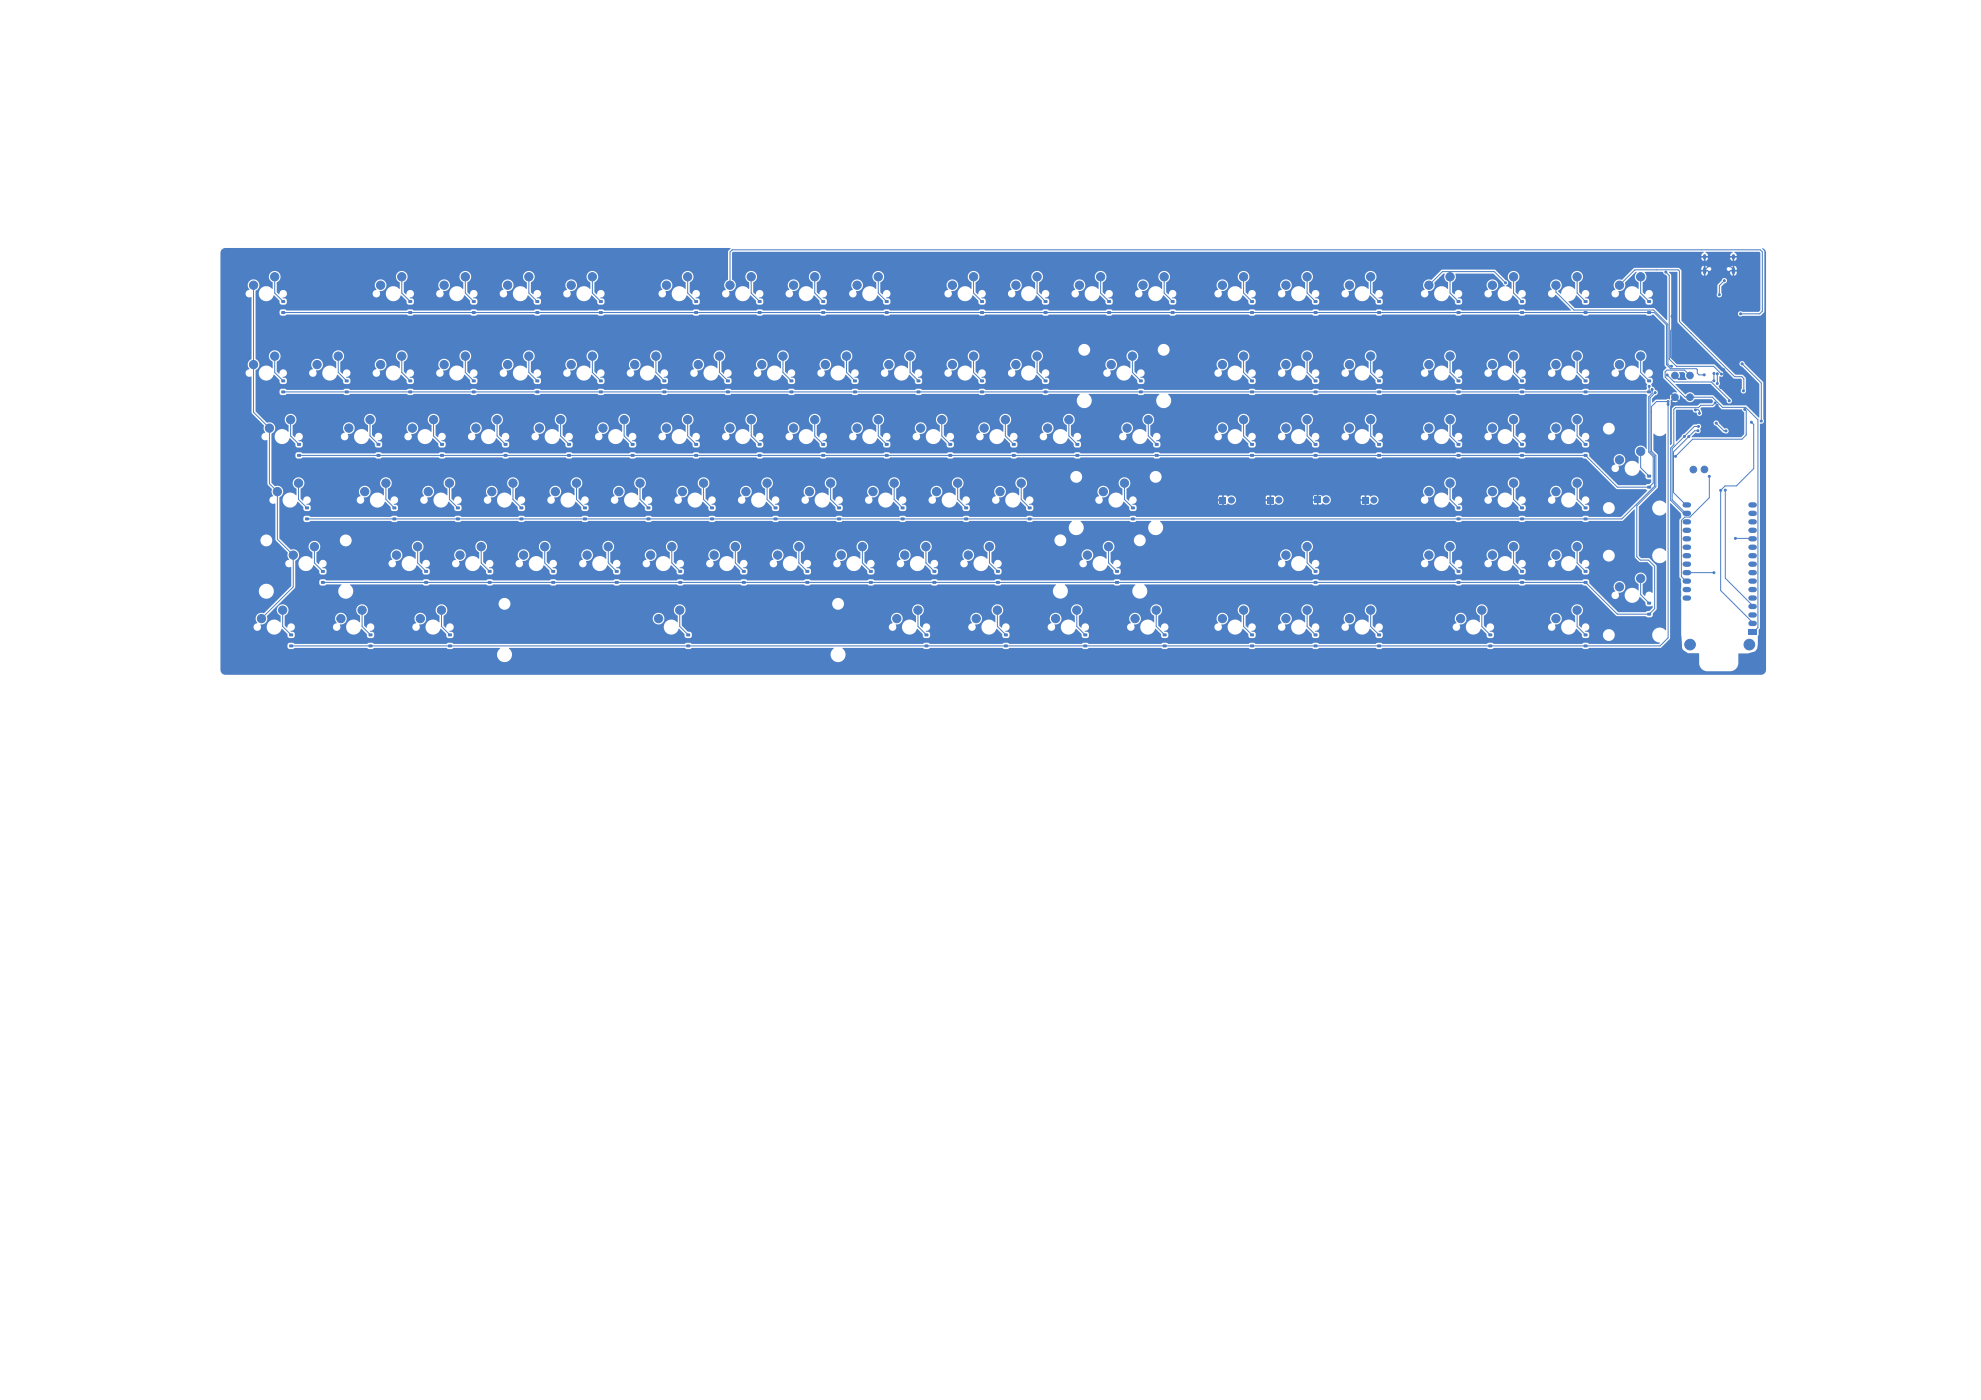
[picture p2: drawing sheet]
<svg xmlns="http://www.w3.org/2000/svg" width="594mm" height="420mm" viewBox="0 0 594 420" stroke-linecap="round" stroke-linejoin="round" font-family="sans-serif">
<g fill="#4d7fc4" stroke="#4d7fc4" stroke-width=".3">
<circle cx="242.7" cy="147.5" r="1.25"/>
<circle cx="249.1" cy="144.9" r="1.25"/>
<circle cx="404.6" cy="185.6" r="1.25"/>
<circle cx="411" cy="183" r="1.25"/>
<circle cx="366.5" cy="85.6" r="1.25"/>
<circle cx="372.9" cy="83" r="1.25"/>
<circle cx="292.7" cy="185.6" r="1.25"/>
<circle cx="299.1" cy="183" r="1.25"/>
<circle cx="257" cy="128.4" r="1.25"/>
<circle cx="263.4" cy="125.9" r="1.25"/>
<circle cx="511.1" cy="140.8" r="1"/>
<circle cx="385.6" cy="109.4" r="1.25"/>
<circle cx="391.9" cy="106.8" r="1.25"/>
<circle cx="428.5" cy="128.4" r="1.25"/>
<circle cx="434.8" cy="125.9" r="1.25"/>
<circle cx="340.3" cy="185.6" r="1.25"/>
<circle cx="346.7" cy="183" r="1.25"/>
<circle cx="485.6" cy="85.6" r="1.25"/>
<circle cx="492" cy="83" r="1.25"/>
<circle cx="137.9" cy="166.5" r="1.25"/>
<circle cx="144.3" cy="164" r="1.25"/>
<circle cx="133.2" cy="109.4" r="1.25"/>
<circle cx="139.5" cy="106.8" r="1.25"/>
<circle cx="147.5" cy="147.5" r="1.25"/>
<circle cx="153.8" cy="144.9" r="1.25"/>
<circle cx="404.6" cy="128.4" r="1.25"/>
<circle cx="411" cy="125.9" r="1.25"/>
<circle cx="428.5" cy="109.4" r="1.25"/>
<circle cx="434.8" cy="106.8" r="1.25"/>
<circle cx="524.5" cy="193.4" r="1.6"/>
<circle cx="506.8" cy="193.4" r="1.6"/>
</g>
<path d="M511.1 76.7v.6M519.8 76.7v.6M511.1 80.7v1.1M519.8 80.7v1.1" fill="none" stroke="#4d7fc4" stroke-width="1"/>
<path d="M524.2 188.8h2.6v1.6h-2.6z" fill="#4d7fc4"/>
<g fill="none" stroke="#4d7fc4" stroke-width="1.6">
<path d="M505.3 159.1h1M505.3 156.5h1M505.3 154h1M505.3 151.5h1M525 159.1h1M525 156.5h1M525 154h1M525 151.5h1M505.3 179.4h1M505.3 176.9h1M505.3 174.3h1M505.3 171.8h1"/>
<path d="M505.3 169.2h1M505.3 166.7h1M505.3 164.2h1M505.3 161.6h1M525 179.4h1M525 176.9h1M525 174.3h1M525 171.8h1M525 169.2h1M525 166.7h1M525 164.2h1M525 161.6h1"/>
<path d="M525 187h1M525 184.5h1M525 181.9h1"/>
</g>
<g fill="#4d7fc4" stroke="#4d7fc4" stroke-width=".3">
<circle cx="466.6" cy="185.6" r="1.25"/>
<circle cx="472.9" cy="183" r="1.25"/>
<circle cx="428.5" cy="147.5" r="1.25"/>
<circle cx="434.8" cy="144.9" r="1.25"/>
<circle cx="171.3" cy="109.4" r="1.25"/>
<circle cx="177.6" cy="106.8" r="1.25"/>
<circle cx="366.5" cy="109.4" r="1.25"/>
<circle cx="372.9" cy="106.8" r="1.25"/>
<circle cx="447.5" cy="109.4" r="1.25"/>
<circle cx="453.9" cy="106.8" r="1.25"/>
<circle cx="257" cy="85.6" r="1.25"/>
<circle cx="263.4" cy="83" r="1.25"/>
<circle cx="180.8" cy="128.4" r="1.25"/>
<circle cx="187.1" cy="125.9" r="1.25"/>
<circle cx="218.9" cy="85.6" r="1.25"/>
<circle cx="225.2" cy="83" r="1.25"/>
<circle cx="485.6" cy="109.4" r="1.25"/>
<circle cx="492" cy="106.8" r="1.25"/>
<circle cx="447.5" cy="128.4" r="1.25"/>
<circle cx="453.9" cy="125.9" r="1.25"/>
<circle cx="126" cy="185.6" r="1.25"/>
<circle cx="132.4" cy="183" r="1.25"/>
<circle cx="190.3" cy="109.4" r="1.25"/>
<circle cx="196.7" cy="106.8" r="1.25"/>
<circle cx="204.6" cy="147.5" r="1.25"/>
<circle cx="211" cy="144.9" r="1.25"/>
<circle cx="333.2" cy="109.4" r="1.25"/>
<circle cx="339.6" cy="106.8" r="1.25"/>
<circle cx="123.6" cy="128.4" r="1.25"/>
<circle cx="130" cy="125.9" r="1.25"/>
<circle cx="276.1" cy="128.4" r="1.25"/>
<circle cx="282.4" cy="125.9" r="1.25"/>
<circle cx="428.4" cy="166.5" r="1.25"/>
<circle cx="434.8" cy="164" r="1.25"/>
<circle cx="152.2" cy="85.6" r="1.25"/>
<circle cx="158.6" cy="83" r="1.25"/>
<circle cx="304.6" cy="85.6" r="1.25"/>
<circle cx="311" cy="83" r="1.25"/>
<circle cx="78.4" cy="185.6" r="1.25"/>
<circle cx="84.8" cy="183" r="1.25"/>
<circle cx="161.7" cy="128.4" r="1.25"/>
<circle cx="168.1" cy="125.9" r="1.25"/>
<circle cx="87.9" cy="166.5" r="1.25"/>
<circle cx="94.3" cy="164" r="1.25"/>
<circle cx="507.8" cy="140.9" r="1"/>
<circle cx="428.5" cy="85.6" r="1.25"/>
<circle cx="434.8" cy="83" r="1.25"/>
<circle cx="157" cy="166.5" r="1.25"/>
<circle cx="163.3" cy="164" r="1.25"/>
<circle cx="102.2" cy="185.6" r="1.25"/>
<circle cx="108.6" cy="183" r="1.25"/>
</g>
<path d="M394.2 149.1h1.8v1.8h-1.8z" fill="#4d7fc4"/>
<g fill="#4d7fc4" stroke="#4d7fc4" stroke-width=".3">
<circle cx="397.7" cy="150" r=".9"/>
<circle cx="366.5" cy="185.6" r="1.25"/>
<circle cx="372.9" cy="183" r="1.25"/>
<circle cx="237.9" cy="85.6" r="1.25"/>
<circle cx="244.3" cy="83" r="1.25"/>
<circle cx="404.6" cy="85.6" r="1.25"/>
<circle cx="411" cy="83" r="1.25"/>
<circle cx="290.3" cy="166.5" r="1.25"/>
<circle cx="296.7" cy="164" r="1.25"/>
<circle cx="280.8" cy="147.5" r="1.25"/>
<circle cx="287.2" cy="144.9" r="1.25"/>
<circle cx="76" cy="109.4" r="1.25"/>
<circle cx="82.4" cy="106.8" r="1.25"/>
<circle cx="285.6" cy="85.6" r="1.25"/>
<circle cx="291.9" cy="83" r="1.25"/>
<circle cx="247.5" cy="109.4" r="1.25"/>
<circle cx="253.8" cy="106.8" r="1.25"/>
<circle cx="109.4" cy="147.5" r="1.25"/>
<circle cx="115.7" cy="144.9" r="1.25"/>
<circle cx="385.6" cy="128.4" r="1.25"/>
<circle cx="391.9" cy="125.9" r="1.25"/>
<circle cx="171.3" cy="85.6" r="1.25"/>
<circle cx="177.6" cy="83" r="1.25"/>
<circle cx="266.5" cy="109.4" r="1.25"/>
<circle cx="272.9" cy="106.8" r="1.25"/>
<circle cx="268.9" cy="185.6" r="1.25"/>
<circle cx="275.3" cy="183" r="1.25"/>
<circle cx="199.8" cy="128.4" r="1.25"/>
<circle cx="206.2" cy="125.9" r="1.25"/>
<circle cx="466.6" cy="109.4" r="1.25"/>
<circle cx="472.9" cy="106.8" r="1.25"/>
<circle cx="466.5" cy="166.5" r="1.25"/>
<circle cx="472.9" cy="164" r="1.25"/>
<circle cx="342.7" cy="85.6" r="1.25"/>
<circle cx="349.1" cy="83" r="1.25"/>
<circle cx="233.2" cy="166.5" r="1.25"/>
<circle cx="239.5" cy="164" r="1.25"/>
<circle cx="316.5" cy="185.6" r="1.25"/>
<circle cx="322.9" cy="183" r="1.25"/>
<circle cx="228.4" cy="109.4" r="1.25"/>
<circle cx="234.8" cy="106.8" r="1.25"/>
</g>
<path d="M365.8 149.1h1.8v1.8h-1.8z" fill="#4d7fc4"/>
<g fill="#4d7fc4" stroke="#4d7fc4" stroke-width=".3">
<circle cx="369.2" cy="150" r=".9"/>
<circle cx="195.1" cy="166.5" r="1.25"/>
<circle cx="201.4" cy="164" r="1.25"/>
</g>
<path d="M380 149.1h1.8v1.8h-1.8z" fill="#4d7fc4"/>
<g fill="#4d7fc4" stroke="#4d7fc4" stroke-width=".3">
<circle cx="383.5" cy="150" r=".9"/>
<circle cx="214.1" cy="166.5" r="1.25"/>
<circle cx="220.5" cy="164" r="1.25"/>
<circle cx="385.6" cy="166.5" r="1.25"/>
<circle cx="391.9" cy="164" r="1.25"/>
<circle cx="314.2" cy="128.4" r="1.25"/>
<circle cx="320.5" cy="125.9" r="1.25"/>
<circle cx="466.6" cy="128.4" r="1.25"/>
<circle cx="472.9" cy="125.9" r="1.25"/>
<circle cx="209.4" cy="109.4" r="1.25"/>
<circle cx="215.7" cy="106.8" r="1.25"/>
<circle cx="447.5" cy="85.6" r="1.25"/>
<circle cx="453.9" cy="83" r="1.25"/>
<circle cx="485.6" cy="176.1" r="1.25"/>
<circle cx="492" cy="173.5" r="1.25"/>
<circle cx="83.2" cy="147.5" r="1.25"/>
<circle cx="89.5" cy="144.9" r="1.25"/>
<circle cx="295.1" cy="128.4" r="1.25"/>
<circle cx="301.5" cy="125.9" r="1.25"/>
<circle cx="447.5" cy="166.5" r="1.25"/>
<circle cx="453.9" cy="164" r="1.25"/>
<circle cx="197.5" cy="185.6" r="1.25"/>
<circle cx="203.8" cy="183" r="1.25"/>
<circle cx="485.6" cy="138" r="1.25"/>
<circle cx="492" cy="135.4" r="1.25"/>
<circle cx="237.9" cy="128.4" r="1.25"/>
<circle cx="244.3" cy="125.9" r="1.25"/>
<circle cx="338" cy="128.4" r="1.25"/>
<circle cx="344.3" cy="125.9" r="1.25"/>
<circle cx="76" cy="85.6" r="1.25"/>
<circle cx="82.4" cy="83" r="1.25"/>
<circle cx="466.6" cy="85.6" r="1.25"/>
<circle cx="472.9" cy="83" r="1.25"/>
<circle cx="326.1" cy="166.5" r="1.25"/>
<circle cx="332.4" cy="164" r="1.25"/>
<circle cx="199.8" cy="85.6" r="1.25"/>
<circle cx="206.2" cy="83" r="1.25"/>
<circle cx="80.8" cy="128.4" r="1.25"/>
<circle cx="87.1" cy="125.9" r="1.25"/>
<circle cx="385.6" cy="185.6" r="1.25"/>
<circle cx="391.9" cy="183" r="1.25"/>
<circle cx="466.6" cy="147.5" r="1.25"/>
<circle cx="472.9" cy="144.9" r="1.25"/>
<circle cx="438" cy="185.6" r="1.25"/>
<circle cx="444.3" cy="183" r="1.25"/>
<circle cx="304.6" cy="109.4" r="1.25"/>
<circle cx="311" cy="106.8" r="1.25"/>
<circle cx="447.5" cy="147.5" r="1.25"/>
<circle cx="453.9" cy="144.9" r="1.25"/>
<circle cx="114.1" cy="85.6" r="1.25"/>
<circle cx="120.5" cy="83" r="1.25"/>
<circle cx="152.2" cy="109.4" r="1.25"/>
<circle cx="158.6" cy="106.8" r="1.25"/>
<circle cx="404.6" cy="109.4" r="1.25"/>
<circle cx="411" cy="106.8" r="1.25"/>
<circle cx="385.6" cy="85.6" r="1.25"/>
<circle cx="391.9" cy="83" r="1.25"/>
<circle cx="176" cy="166.5" r="1.25"/>
<circle cx="182.4" cy="164" r="1.25"/>
<circle cx="114.1" cy="109.4" r="1.25"/>
<circle cx="120.5" cy="106.8" r="1.25"/>
<circle cx="261.8" cy="147.5" r="1.25"/>
<circle cx="268.1" cy="144.9" r="1.25"/>
</g>
<path d="M408.5 149.1h1.8v1.8h-1.8z" fill="#4d7fc4"/>
<g fill="#4d7fc4" stroke="#4d7fc4" stroke-width=".3">
<circle cx="412" cy="150" r=".9"/>
<circle cx="299.9" cy="147.5" r="1.25"/>
<circle cx="306.2" cy="144.9" r="1.25"/>
<circle cx="118.9" cy="166.5" r="1.25"/>
<circle cx="125.2" cy="164" r="1.25"/>
<circle cx="166.5" cy="147.5" r="1.25"/>
<circle cx="172.9" cy="144.9" r="1.25"/>
<circle cx="252.2" cy="166.5" r="1.25"/>
<circle cx="258.6" cy="164" r="1.25"/>
<circle cx="218.9" cy="128.4" r="1.25"/>
<circle cx="225.2" cy="125.9" r="1.25"/>
<circle cx="142.7" cy="128.4" r="1.25"/>
<circle cx="149" cy="125.9" r="1.25"/>
<circle cx="323.7" cy="85.6" r="1.25"/>
<circle cx="330" cy="83" r="1.25"/>
<circle cx="133.2" cy="85.6" r="1.25"/>
<circle cx="139.5" cy="83" r="1.25"/>
<circle cx="95.1" cy="109.4" r="1.25"/>
<circle cx="101.4" cy="106.8" r="1.25"/>
<circle cx="271.3" cy="166.5" r="1.25"/>
<circle cx="277.6" cy="164" r="1.25"/>
<circle cx="330.8" cy="147.5" r="1.25"/>
<circle cx="337.2" cy="144.9" r="1.25"/>
<circle cx="185.6" cy="147.5" r="1.25"/>
<circle cx="191.9" cy="144.9" r="1.25"/>
<circle cx="285.6" cy="109.4" r="1.25"/>
<circle cx="291.9" cy="106.8" r="1.25"/>
<circle cx="128.4" cy="147.5" r="1.25"/>
<circle cx="134.8" cy="144.9" r="1.25"/>
<circle cx="223.7" cy="147.5" r="1.25"/>
<circle cx="230" cy="144.9" r="1.25"/>
<circle cx="366.5" cy="128.4" r="1.25"/>
<circle cx="372.9" cy="125.9" r="1.25"/>
<circle cx="104.6" cy="128.4" r="1.25"/>
<circle cx="110.9" cy="125.9" r="1.25"/>
</g>
<g fill="#4d7fc4">
<path d="M374.9 136.2h1.1v.8h-1.1z"/>
<path d="M374.9 132.9h1.1v.8h-1.1z"/>
<path d="M151.1 136.2h1v.8h-1z"/>
<path d="M151.1 132.9h1v.8h-1z"/>
<path d="M474.9 117.2h1.1v.8h-1.1z"/>
<path d="M474.9 113.9h1.1v.8h-1.1z"/>
<path d="M279.6 174.3h1.1v.8h-1.1z"/>
<path d="M279.6 171h1.1v.8h-1.1z"/>
<path d="M351.1 93.4h1v.7h-1z"/>
<path d="M351.1 90.1h1v.7h-1z"/>
<path d="M303.5 136.2h1v.8h-1z"/>
<path d="M303.5 132.9h1v.8h-1z"/>
</g>
<g fill="#4d7fc4" stroke="#4d7fc4" stroke-width=".3">
<circle cx="506.7" cy="119.2" r="1"/>
<circle cx="506.7" cy="112.7" r="1"/>
<circle cx="502.2" cy="119.2" r="1"/>
<circle cx="502.2" cy="112.7" r="1"/>
</g>
<g fill="#4d7fc4">
<path d="M494 183.9h1v.7h-1z"/>
<path d="M494 180.6h1v.7h-1z"/>
<path d="M346.3 136.2h1.1v.8h-1.1z"/>
<path d="M346.3 132.9h1.1v.8h-1.1z"/>
<path d="M160.6 93.4h1v.7h-1z"/>
<path d="M160.6 90.1h1v.7h-1z"/>
<path d="M436.8 93.4h1.1v.7h-1.1z"/>
<path d="M436.8 90.1h1.1v.7h-1.1z"/>
<path d="M413 117.2h1.1v.8h-1.1z"/>
<path d="M413 113.9h1.1v.8h-1.1z"/>
<path d="M413 93.4h1.1v.7h-1.1z"/>
<path d="M413 90.1h1.1v.7h-1.1z"/>
<path d="M203.4 174.3h1.1v.8h-1.1z"/>
<path d="M203.4 171h1.1v.8h-1.1z"/>
<path d="M322.5 136.2h1.1v.8h-1.1z"/>
<path d="M322.5 132.9h1.1v.8h-1.1z"/>
<path d="M413 193.4h1.1v.8h-1.1z"/>
<path d="M413 190.1h1.1v.8h-1.1z"/>
<path d="M313 117.2h1v.8h-1z"/>
<path d="M313 113.9h1v.8h-1z"/>
<path d="M91.5 155.3h1.1v.8h-1.1z"/>
<path d="M91.5 152h1.1v.8h-1.1z"/>
<path d="M222.5 174.3h1.1v.8h-1.1z"/>
<path d="M222.5 171h1.1v.8h-1.1z"/>
<path d="M494 145.8h1v.7h-1z"/>
<path d="M494 142.5h1v.7h-1z"/>
<path d="M155.8 155.3h1.1v.8h-1.1z"/>
<path d="M155.8 152h1.1v.8h-1.1z"/>
<path d="M179.6 93.4h1.1v.7h-1.1z"/>
<path d="M179.6 90.1h1.1v.7h-1.1z"/>
<path d="M232 155.3h1.1v.8h-1.1z"/>
<path d="M232 152h1.1v.8h-1.1z"/>
<path d="M455.9 174.3h1v.8h-1z"/>
<path d="M455.9 171h1v.8h-1z"/>
<path d="M436.8 155.3h1.1v.8h-1.1z"/>
<path d="M436.8 152h1.1v.8h-1.1z"/>
<path d="M103.4 117.2h1.1v.8h-1.1z"/>
<path d="M103.4 113.9h1.1v.8h-1.1z"/>
<path d="M141.5 93.4h1.1v.7h-1.1z"/>
<path d="M141.5 90.1h1.1v.7h-1.1z"/>
<path d="M146.3 174.3h1.1v.8h-1.1z"/>
<path d="M146.3 171h1.1v.8h-1.1z"/>
<path d="M308.2 155.3h1.1v.8h-1.1z"/>
<path d="M308.2 152h1.1v.8h-1.1z"/>
<path d="M251.1 155.3h1v.8h-1z"/>
<path d="M251.1 152h1v.8h-1z"/>
<path d="M374.9 93.4h1.1v.7h-1.1z"/>
<path d="M374.9 90.1h1.1v.7h-1.1z"/>
<path d="M393.9 193.4h1.1v.8h-1.1z"/>
<path d="M393.9 190.1h1.1v.8h-1.1z"/>
<path d="M293.9 93.4h1.1v.7h-1.1z"/>
<path d="M293.9 90.1h1.1v.7h-1.1z"/>
<path d="M436.8 117.2h1.1v.8h-1.1z"/>
<path d="M436.8 113.9h1.1v.8h-1.1z"/>
<path d="M455.9 136.2h1v.8h-1z"/>
<path d="M455.9 132.9h1v.8h-1z"/>
<path d="M110.6 193.4h1v.8h-1z"/>
<path d="M110.6 190.1h1v.8h-1z"/>
<path d="M348.7 193.4h1.1v.8h-1.1z"/>
<path d="M348.7 190.1h1.1v.8h-1.1z"/>
<path d="M455.9 117.2h1v.8h-1z"/>
<path d="M455.9 113.9h1v.8h-1z"/>
<path d="M213 155.3h1v.8h-1z"/>
<path d="M213 152h1v.8h-1z"/>
<path d="M208.2 93.4h1.1v.7h-1.1z"/>
<path d="M208.2 90.1h1.1v.7h-1.1z"/>
<path d="M208.2 136.2h1.1v.8h-1.1z"/>
<path d="M208.2 132.9h1.1v.8h-1.1z"/>
<path d="M293.9 117.2h1.1v.8h-1.1z"/>
<path d="M293.9 113.9h1.1v.8h-1.1z"/>
<path d="M393.9 136.2h1.1v.8h-1.1z"/>
<path d="M393.9 132.9h1.1v.8h-1.1z"/>
<path d="M341.6 117.2h1v.8h-1z"/>
<path d="M341.6 113.9h1v.8h-1z"/>
<path d="M260.6 174.3h1.1v.8h-1.1z"/>
<path d="M260.6 171h1.1v.8h-1.1z"/>
<path d="M134.4 193.4h1.1v.8h-1.1z"/>
<path d="M134.4 190.1h1.1v.8h-1.1z"/>
<path d="M332 93.4h1.1v.7h-1.1z"/>
<path d="M332 90.1h1.1v.7h-1.1z"/>
<path d="M89.1 136.2h1.1v.8h-1.1z"/>
<path d="M89.1 132.9h1.1v.8h-1.1z"/>
<path d="M236.8 117.2h1v.8h-1z"/>
<path d="M236.8 113.9h1v.8h-1z"/>
<path d="M494 93.4h1v.7h-1z"/>
<path d="M494 90.1h1v.7h-1z"/>
<path d="M189.2 136.2h1v.8h-1z"/>
<path d="M189.2 132.9h1v.8h-1z"/>
<path d="M96.3 174.3h1.1v.8h-1.1z"/>
<path d="M96.3 171h1.1v.8h-1.1z"/>
<path d="M455.9 93.4h1v.7h-1z"/>
<path d="M455.9 90.1h1v.7h-1z"/>
<path d="M241.5 174.3h1.1v.8h-1.1z"/>
<path d="M241.5 171h1.1v.8h-1.1z"/>
<path d="M132 136.2h1.1v.8h-1.1z"/>
<path d="M132 132.9h1.1v.8h-1.1z"/>
<path d="M246.3 136.2h1.1v.8h-1.1z"/>
<path d="M246.3 132.9h1.1v.8h-1.1z"/>
<path d="M436.8 136.2h1.1v.8h-1.1z"/>
<path d="M436.8 132.9h1.1v.8h-1.1z"/>
<path d="M160.6 117.2h1v.8h-1z"/>
<path d="M160.6 113.9h1v.8h-1z"/>
<path d="M122.5 93.4h1v.7h-1z"/>
<path d="M122.5 90.1h1v.7h-1z"/>
<path d="M277.3 193.4h1v.8h-1z"/>
<path d="M277.3 190.1h1v.8h-1z"/>
<path d="M265.4 93.4h1v.7h-1z"/>
<path d="M265.4 90.1h1v.7h-1z"/>
<path d="M289.2 155.3h1v.8h-1z"/>
<path d="M289.2 152h1v.8h-1z"/>
<path d="M113 136.2h1v.8h-1z"/>
<path d="M113 132.9h1v.8h-1z"/>
<path d="M301.1 193.4h1v.8h-1z"/>
<path d="M301.1 190.1h1v.8h-1z"/>
<path d="M274.9 117.2h1v.8h-1z"/>
<path d="M274.9 113.9h1v.8h-1z"/>
<path d="M270.1 155.3h1.1v.8h-1.1z"/>
<path d="M270.1 152h1.1v.8h-1.1z"/>
<path d="M334.4 174.3h1.1v.8h-1.1z"/>
<path d="M334.4 171h1.1v.8h-1.1z"/>
<path d="M374.9 117.2h1.1v.8h-1.1z"/>
<path d="M374.9 113.9h1.1v.8h-1.1z"/>
<path d="M313 93.4h1v.7h-1z"/>
<path d="M313 90.1h1v.7h-1z"/>
<path d="M179.6 117.2h1.1v.8h-1.1z"/>
<path d="M179.6 113.9h1.1v.8h-1.1z"/>
<path d="M255.8 117.2h1.1v.8h-1.1z"/>
<path d="M255.8 113.9h1.1v.8h-1.1z"/>
<path d="M84.4 93.4h1v.7h-1z"/>
<path d="M84.4 90.1h1v.7h-1z"/>
<path d="M205.8 193.4h1.1v.8h-1.1z"/>
<path d="M205.8 190.1h1.1v.8h-1.1z"/>
<path d="M494 117.2h1v.8h-1z"/>
<path d="M494 113.9h1v.8h-1z"/>
<path d="M393.9 117.2h1.1v.8h-1.1z"/>
<path d="M393.9 113.9h1.1v.8h-1.1z"/>
<path d="M86.8 193.4h1v.8h-1z"/>
<path d="M86.8 190.1h1v.8h-1z"/>
<path d="M474.9 136.2h1.1v.8h-1.1z"/>
<path d="M474.9 132.9h1.1v.8h-1.1z"/>
<path d="M284.4 136.2h1.1v.8h-1.1z"/>
<path d="M284.4 132.9h1.1v.8h-1.1z"/>
<path d="M298.7 174.3h1.1v.8h-1.1z"/>
<path d="M298.7 171h1.1v.8h-1.1z"/>
<path d="M117.7 155.3h1.1v.8h-1.1z"/>
<path d="M117.7 152h1.1v.8h-1.1z"/>
<path d="M165.3 174.3h1.1v.8h-1.1z"/>
<path d="M165.3 171h1.1v.8h-1.1z"/>
<path d="M170.1 136.2h1.1v.8h-1.1z"/>
<path d="M170.1 132.9h1.1v.8h-1.1z"/>
<path d="M393.9 93.4h1.1v.7h-1.1z"/>
<path d="M393.9 90.1h1.1v.7h-1.1z"/>
<path d="M136.8 155.3h1v.8h-1z"/>
<path d="M136.8 152h1v.8h-1z"/>
<path d="M474.9 193.4h1.1v.8h-1.1z"/>
<path d="M474.9 190.1h1.1v.8h-1.1z"/>
<path d="M436.8 174.3h1.1v.8h-1.1z"/>
<path d="M436.8 171h1.1v.8h-1.1z"/>
<path d="M474.9 174.3h1.1v.8h-1.1z"/>
<path d="M474.9 171h1.1v.8h-1.1z"/>
<path d="M393.9 174.3h1.1v.8h-1.1z"/>
<path d="M393.9 171h1.1v.8h-1.1z"/>
<path d="M474.9 155.3h1.1v.8h-1.1z"/>
<path d="M474.9 152h1.1v.8h-1.1z"/>
<path d="M193.9 155.3h1.1v.8h-1.1z"/>
<path d="M193.9 152h1.1v.8h-1.1z"/>
<path d="M217.7 117.2h1.1v.8h-1.1z"/>
<path d="M217.7 113.9h1.1v.8h-1.1z"/>
<path d="M339.2 155.3h1v.8h-1z"/>
<path d="M339.2 152h1v.8h-1z"/>
<path d="M446.3 193.4h1.1v.8h-1.1z"/>
<path d="M446.3 190.1h1.1v.8h-1.1z"/>
<path d="M174.9 155.3h1v.8h-1z"/>
<path d="M174.9 152h1v.8h-1z"/>
<path d="M127.2 174.3h1.1v.8h-1.1z"/>
<path d="M127.2 171h1.1v.8h-1.1z"/>
<path d="M184.4 174.3h1.1v.8h-1.1z"/>
<path d="M184.4 171h1.1v.8h-1.1z"/>
<path d="M122.5 117.2h1v.8h-1z"/>
<path d="M122.5 113.9h1v.8h-1z"/>
<path d="M84.4 117.2h1v.8h-1z"/>
<path d="M84.4 113.9h1v.8h-1z"/>
<path d="M227.3 136.2h1v.8h-1z"/>
<path d="M227.3 132.9h1v.8h-1z"/>
<path d="M198.7 117.2h1v.8h-1z"/>
<path d="M198.7 113.9h1v.8h-1z"/>
<path d="M324.9 193.4h1.1v.8h-1.1z"/>
<path d="M324.9 190.1h1.1v.8h-1.1z"/>
<path d="M374.9 193.4h1.1v.8h-1.1z"/>
<path d="M374.9 190.1h1.1v.8h-1.1z"/>
<path d="M141.5 117.2h1.1v.8h-1.1z"/>
<path d="M141.5 113.9h1.1v.8h-1.1z"/>
<path d="M265.4 136.2h1v.8h-1z"/>
<path d="M265.4 132.9h1v.8h-1z"/>
<path d="M227.3 93.4h1v.7h-1z"/>
<path d="M227.3 90.1h1v.7h-1z"/>
<path d="M455.9 155.3h1v.8h-1z"/>
<path d="M455.9 152h1v.8h-1z"/>
<path d="M413 136.2h1.1v.8h-1.1z"/>
<path d="M413 132.9h1.1v.8h-1.1z"/>
<path d="M246.3 93.4h1.1v.7h-1.1z"/>
<path d="M246.3 90.1h1.1v.7h-1.1z"/>
<path d="M474.9 93.4h1.1v.7h-1.1z"/>
<path d="M474.9 90.1h1.1v.7h-1.1z"/>
</g>
<g fill="#4d7fc4" stroke="#4d7fc4" stroke-width=".3">
<circle cx="516.5" cy="124.1" r=".3"/>
<circle cx="506.8" cy="126.9" r=".3"/>
<circle cx="509" cy="106.5" r=".3"/>
<circle cx="512.9" cy="125.4" r=".3"/>
<circle cx="514.9" cy="121.6" r=".3"/>
<circle cx="517.9" cy="109" r=".3"/>
<circle cx="502.1" cy="98.1" r=".3"/>
<circle cx="501.4" cy="94.9" r=".3"/>
<circle cx="518.6" cy="128.6" r=".3"/>
<circle cx="516" cy="116.3" r=".3"/>
<circle cx="515.4" cy="104.6" r=".3"/>
<circle cx="517.3" cy="147" r=".3"/>
<circle cx="509.3" cy="125.4" r=".3"/>
<circle cx="498.2" cy="114" r=".3"/>
<circle cx="516.8" cy="110.9" r=".3"/>
<circle cx="512.5" cy="142.9" r=".3"/>
<circle cx="517.1" cy="84.2" r=".3"/>
<circle cx="515.5" cy="88.4" r=".3"/>
<circle cx="523.2" cy="122.8" r=".3"/>
<circle cx="502.4" cy="136.9" r=".3"/>
<circle cx="511" cy="112.5" r=".3"/>
<circle cx="494.5" cy="115.9" r=".3"/>
<circle cx="495.4" cy="116.8" r=".3"/>
<circle cx="496.3" cy="117.8" r=".3"/>
<circle cx="500.2" cy="120.5" r=".3"/>
<circle cx="500.2" cy="121.3" r=".3"/>
<circle cx="517.6" cy="129.3" r=".3"/>
<circle cx="514.6" cy="126.9" r=".3"/>
<circle cx="522.4" cy="109.1" r=".3"/>
<circle cx="509.6" cy="124" r=".3"/>
<circle cx="508.4" cy="123" r=".3"/>
<circle cx="525.2" cy="126.7" r=".3"/>
<circle cx="528.1" cy="126.3" r=".3"/>
<circle cx="515.9" cy="147.1" r=".3"/>
<circle cx="514.3" cy="120.9" r=".3"/>
<circle cx="509.3" cy="127.9" r=".3"/>
<circle cx="514.9" cy="112.1" r=".3"/>
<circle cx="505.1" cy="130.9" r=".3"/>
<circle cx="514.9" cy="115" r=".3"/>
<circle cx="509.1" cy="129.2" r=".3"/>
<circle cx="513.9" cy="112" r=".3"/>
<circle cx="513.9" cy="114.2" r=".3"/>
<circle cx="506.4" cy="131" r=".3"/>
<circle cx="499.5" cy="81.6" r=".3"/>
<circle cx="451.4" cy="84.9" r=".3"/>
<circle cx="516.2" cy="112.2" r=".3"/>
<circle cx="499.9" cy="112.5" r=".3"/>
<circle cx="518.5" cy="120.3" r=".3"/>
<circle cx="501.2" cy="109.9" r=".3"/>
<circle cx="522.8" cy="117.3" r=".3"/>
<circle cx="520.4" cy="161.5" r=".3"/>
<circle cx="513.9" cy="171.8" r=".3"/>
<circle cx="521.9" cy="94.2" r=".3"/>
</g>
<g fill="none" stroke="#4d7fc4" stroke-width=".3">
<path d="M511.1 77v4.2M519.8 77v4.2M76 85.6v38.1l4.8 4.7v16.7l2.4 2.4v14.3l4.7 4.7v9.6l-9.5 9.5M82.4 83v4.9l2.5 2.6M84.9 93.8h411.1l3.7 3.7v11.9l1.2 1.2h7.7l.3 .3v1.1l.5 .5h1.6M120.5 83v4.9l2.5 2.6M139.5 83v4.9l2.6 2.6M158.6 83v4.9l2.5 2.6M177.6 83v4.9l2.6 2.6M206.2 83v4.9l2.5 2.6M218.9 85.6v-10l.6-.7h308.3l.6 .7v17.8l-.8 .8h-5.7M225.2 83v4.9l2.6 2.6"/>
<path d="M244.3 83v4.9l2.5 2.6M263.3 83v4.9l2.6 2.6M291.9 83v4.9l2.6 2.6M311 83v4.9l2.5 2.6M330 83v4.9l2.6 2.6M349.1 83v4.9l2.5 2.6M372.9 83v4.9l2.5 2.6M391.9 83v4.9l2.6 2.6M411 83v4.9l2.5 2.6M434.8 83v4.9l2.5 2.6M451.4 84.9l-3.3-3.4h-15.6l-4 4.1M453.9 83v4.9l2.5 2.6"/>
<path d="M466.6 85.6v2l5.3 5.4h23.9l4.3 4.3v12l.6 .6h.5M472.9 83v4.9l2.5 2.6M485.6 85.6l4.6-4.6h13l.4 .3v15.2l16.5 16.5h2.2l.6 .6-.1 3.7M492 83v4.9l2.5 2.6M499.5 81.6l1 1v25.1l2.2 2.2h11.2l2.3 2.3M501.4 94.9l.7 .7v2.5l-1.2 1.1v8l1.8 1.7h5.5l.8-.8v-1.6M517 84.2l-1.5 1.5v2.7M519.8 80.8l-.9-.9h-6.7l-1.1 1.1M82.4 106.8v4.9l2.5 2.6M101.4 106.8v4.9l2.6 2.6M120.5 106.8v4.9l2.5 2.6M139.5 106.8v4.9l2.6 2.6"/>
<path d="M158.6 106.8v4.9l2.5 2.6M177.6 106.8v4.9l2.6 2.6M196.7 106.8v4.9l2.5 2.6M215.7 106.8v4.9l2.6 2.6M234.8 106.8v4.9l2.5 2.6M253.8 106.8v4.9l2.6 2.6M272.9 106.8v4.9l2.5 2.6M291.9 106.8v4.9l2.6 2.6M311 106.8v4.9l2.5 2.6M339.6 106.8v4.9l2.5 2.6M372.9 106.8v4.9l2.5 2.6M391.9 106.8v4.9l2.6 2.6"/>
<path d="M411 106.8v4.9l2.5 2.6M434.8 106.8v4.9l2.5 2.6M453.9 106.8v4.9l2.5 2.6M472.9 106.8v4.9l2.5 2.6M492 106.8v4.9l2.5 2.6M494.5 115.9v1.7h-409.6M495.4 116.8v1.2l-1 1v16.6l1.3 1.4v7.9l-1.2 1.2h-9.5l-9.6-9.5h-385.7M496.3 117.8l-1.5 1.5v16.2l1.3 1.3v9.1l-9.8 9.8h-394.2M498.2 114.1v1l4 4.1M499.9 112.5l2.1 2.1h11.1l5.4 5.4v.3M506.7 112.7l-1.6-1.7h-5.3l-.5 .6v1.5l6 6.1h8.1l3.1 3h6.9l3.7 3.7v62.4l-1.3 1.3M513.9 112v2.2"/>
<path d="M514.9 112.1v3M515.4 104.6v2l2.4 2.4M516.8 110.9v4.6l-.8 .8M522.4 109.1l5.7 5.8v11.4M87.1 125.9v4.9l2.6 2.5M110.9 125.9v4.9l2.6 2.5M130 125.9v4.9l2.5 2.5M149 125.9v4.9l2.6 2.5M168.1 125.9v4.9l2.5 2.5M187.1 125.9v4.9l2.6 2.5M206.2 125.9v4.9l2.5 2.5M225.2 125.9v4.9l2.6 2.5"/>
<path d="M244.3 125.9v4.9l2.5 2.5M263.3 125.9v4.9l2.6 2.5M282.4 125.9v4.9l2.5 2.5M301.4 125.9v4.9l2.6 2.5M320.5 125.9v4.9l2.5 2.5M344.3 125.9v4.9l2.6 2.5M372.9 125.9v4.9l2.5 2.5M391.9 125.9v4.9l2.6 2.5M411 125.9v4.9l2.5 2.5M434.8 125.9v4.9l2.5 2.5M453.9 125.9v4.9l2.5 2.5M472.9 125.9v4.9l2.5 2.5"/>
<path d="M492 135.4v4.9l2.5 2.5M500.2 120.5h-3.5l-1.5 1.5v13.3l1.3 1.4v9.3l-5.7 5.8v15.2l1 1h2.5l1.8 1.9v12.7l-1.6 1.6h-9.5l-9.6-9.5h-378.6M500.2 121.3v70.1l-2.4 2.4h-410.5M508.4 123l.8-.1 .4 .4v.7M509.1 129.2h-.9l-6.4 6.4v12.2l3.7 3.7M509.3 125.4l-1.5 1.5h-1M512.9 125.4h2.5l3.2 3.2M514.3 120.9l-.7 .7h-3.6l-.7 .7h-6.9l-.5 .5v10.7l-1 .9v15.7l4 3.9h.6l-4.1-4.1v-15.3l6.7-6.7h1.2M514.6 126.9l2.3 2.4h.6M514.9 121.6v.9l1.6 1.6M523.2 122.8l.4 .5v7.2l-1.3 1.3h-14.8l-5.1 5.1M525.2 126.7l.6 .6v13.3l-5.1 5.2h-3.4l-1.4 1.3v30.1l9.9 9.8"/>
<path d="M89.5 144.9v4.9l2.6 2.6M115.7 144.9v4.9l2.6 2.6M134.8 144.9v4.9l2.5 2.6M153.8 144.9v4.9l2.6 2.6M172.9 144.9v4.9l2.5 2.6M191.9 144.9v4.9l2.6 2.6M211 144.9v4.9l2.5 2.6M230 144.9v4.9l2.6 2.6M249.1 144.9v4.9l2.5 2.6M268.1 144.9v4.9l2.6 2.6M287.2 144.9v4.9l2.5 2.6M306.2 144.9v4.9l2.6 2.6"/>
<path d="M337.2 144.9v4.9l2.5 2.6M434.8 144.9v4.9l2.5 2.6M453.9 144.9v4.9l2.5 2.6M472.9 144.9v4.9l2.5 2.6M512.5 142.8v6.5l-5.7 5.8h-1.6l-1 1v16.9l1.3 1.3M517.3 147v26.5l8.5 8.4M94.3 164v4.9l2.5 2.5M125.2 164v4.9l2.6 2.5M144.3 164v4.9l2.5 2.5M163.3 164v4.9l2.6 2.5M182.4 164v4.9l2.5 2.5M201.4 164v4.9l2.6 2.5"/>
<path d="M220.5 164v4.9l2.5 2.5M239.5 164v4.9l2.6 2.5M258.6 164v4.9l2.5 2.5M277.6 164v4.9l2.6 2.5M296.7 164v4.9l2.5 2.5M332.4 164v4.9l2.5 2.5M391.9 164v4.9l2.6 2.5M434.8 164v4.9l2.5 2.5M453.9 164v4.9l2.5 2.5M472.9 164v4.9l2.5 2.5M492 173.5v4.9l2.5 2.5M505.5 171.8h8.4"/>
<path d="M513.9 171.8h.1M520.4 161.5l5.4 .1M84.8 183v4.9l2.5 2.6M108.6 183v4.9l2.5 2.6M132.4 183v4.9l2.5 2.6M203.8 183v4.9l2.6 2.6M275.3 183v4.9l2.5 2.6M299.1 183v4.9l2.5 2.6M322.9 183v4.9l2.5 2.6M346.7 183v4.9l2.5 2.6M372.9 183v4.9l2.5 2.6M391.9 183v4.9l2.6 2.6"/>
<path d="M411 183v4.9l2.5 2.6M444.3 183v4.9l2.6 2.6M472.9 183v4.9l2.5 2.6"/>
</g>
<g fill="#4d7fc4">
<path d="M501 120.1l.7-.8 .4 .4-.7 .7a1.48 1.48 0 0 0 1.7 0l-.7-.7 .4-.4 .7 .7 .3-1.5 1.4 1.3a1.66 1.66 0 0 0 3 0h4.9l.6 .5-.4 .7h-3.4l-.9 .7h-6.7l-.9 .7-.1 10.7-.4 .4-.1-11.6z"/>
<path d="M502.5 123l4.9-.1a1.13 1.13 0 0 0 1.4 .9 .82 .82 0 0 0 1 1 .82 .82 0 0 0 .4-1.4l-.4-.8 .5-.4h3.4l1.2-.7 1.5 1.3h5.9l.7 .9v6.5l-1 1h-14.8l1.2-1.4a.99 .99 0 0 0 1 .1 .99 .99 0 0 0 .5-.9l-.1-.3a.87 .87 0 0 0 .2-1.2 .87 .87 0 0 0-1.3-.2l-1 .2-5.2 4.9v-5.5h11.3l.2 .5 .6 .4 2 2a1.06 1.06 0 0 0 1.8-.5 .89 .89 0 0 0-1.4-.8l-1.6-1.6a.82 .82 0 0 0-.8-.8 .82 .82 0 0 0-.8 .8h-11.3z"/>
<path d="M503.5 111.7l1.3-.1 .5 .6a1.79 1.79 0 0 0 .5 1.7l-2.6 .1-.8-.8 .4-.4 .7 .7a1.71 1.71 0 0 0 0-1.8z"/>
<path d="M66.6 74.8l1-.4h151.3l.1 .2-.7 .9v8.3a2.01 2.01 0 0 0-.7 3.2 1.13 1.13 0 0 0-1.1 1.1 1.13 1.13 0 0 0 1.2 1.1 1.13 1.13 0 0 0 1-1.2h1.8v.3a2.34 2.34 0 0 0 2.1 2.1 2.34 2.34 0 0 0 2.5-1.8l1.6 1.6 .3 1.1 1.2 .1 .6-.4 .1-.9-.4-.5-.9-.3 .9-.3 .4-1h6.7a1.13 1.13 0 0 0 1.1 1.2 1.13 1.13 0 0 0 1.1-1.2h1.7v.3a2.34 2.34 0 0 0 2.2 2.1 2.34 2.34 0 0 0 2.4-1.8l1.6 1.6 .3 1.1 1.3 .1 .6-.4v-.9l-.4-.5-.9-.3 1-.3 .4-1h6.6a1.13 1.13 0 0 0 1.2 1.2 1.13 1.13 0 0 0 1-1.2h1.8v.3a2.34 2.34 0 0 0 2.1 2.1 2.34 2.34 0 0 0 2.5-1.8l1.6 1.6 .3 1.1 1.2 .1 .6-.4 .1-.9-.4-.5-.9-.3 .9-.3 .4-1h16.2a1.13 1.13 0 0 0 1.1 1.2 1.13 1.13 0 0 0 1.1-1.2h1.7v.3a2.34 2.34 0 0 0 2.2 2.1 2.34 2.34 0 0 0 2.4-1.8l1.6 1.6 .3 1.1 1.3 .1 .6-.4 .1-.9-.5-.5-.8-.3 .9-.3 .4-1h6.6a1.13 1.13 0 0 0 1.2 1.2 1.13 1.13 0 0 0 1.1-1.2h1.7v.3a2.34 2.34 0 0 0 2.1 2.1 2.34 2.34 0 0 0 2.5-1.8l1.6 1.6 .3 1.1 1.2 .1 .7-.4v-.9l-.4-.5-.9-.3 .9-.3 .4-1h6.7a1.13 1.13 0 0 0 1.1 1.2 1.13 1.13 0 0 0 1.1-1.2h1.7v.3a2.34 2.34 0 0 0 2.2 2.1 2.34 2.34 0 0 0 2.4-1.8l1.6 1.6 .3 1.1 1.3 .1 .6-.4 .1-.9-.5-.5-.8-.3 .9-.3 .4-1h6.6a1.13 1.13 0 0 0 1.2 1.2 1.13 1.13 0 0 0 1.1-1.2h1.7v.3a2.34 2.34 0 0 0 2.1 2.1 2.34 2.34 0 0 0 2.5-1.8l1.6 1.6 .3 1.1 1.2 .1 .7-.4v-.9l-.4-.5-.9-.3 .9-.3 .4-1h11.4a1.13 1.13 0 0 0 1.2 1.2 1.13 1.13 0 0 0 1.1-1.2h1.7v.3a2.34 2.34 0 0 0 2.2 2.1 2.34 2.34 0 0 0 2.4-1.8l1.6 1.6 .3 1.1 1.3 .1 .6-.4v-.9l-.4-.5-.9-.3 1-.3 .4-1h6.6a1.13 1.13 0 0 0 1.1 1.2 1.13 1.13 0 0 0 1.1-1.2h1.7v.3a2.34 2.34 0 0 0 2.2 2.1 2.34 2.34 0 0 0 2.4-1.8l1.6 1.6 .3 1.1 1.3 .1 .6-.4 .1-.9-.4-.5-.9-.3 .9-.3 .4-1h6.6a1.13 1.13 0 0 0 1.2 1.2 1.13 1.13 0 0 0 1.1-1.2h1.7v.3a2.34 2.34 0 0 0 2.2 2.1 2.34 2.34 0 0 0 2.4-1.8l1.6 1.6 .3 1.1 1.3 .1 .6-.4v-.9l-.4-.5-.9-.3 1-.3 .4-1h11.4a1.18 1.18 0 0 0 1.5 1.2 1.18 1.18 0 0 0 .6-1.9 1.85 1.85 0 0 0 1.9-2.5l2.7-2.7h.4a1.94 1.94 0 0 0 1 2.7v1.8a2.53 2.53 0 0 0-3.6 0 2.31 2.31 0 0 0 .7 3.6 2.31 2.31 0 0 0 3.3-1.6l1.6 1.6 .3 1.1 1.3 .1 .6-.4v-.9l-.4-.5-.9-.3 1-.3 .4-1h6.6a1.18 1.18 0 0 0 1.6 1.2 1.18 1.18 0 0 0 .5-1.9 1.77 1.77 0 0 0 1.9-2.1 1.77 1.77 0 0 0-2.6-1.2 1.77 1.77 0 0 0-.2 2.9l-.8 .3-.4 .8h-6.6a1.21 1.21 0 0 0-1.4-1 1.21 1.21 0 0 0-1 1.3l-.7-.7v-2.8a2.13 2.13 0 0 0 1.1-2.7h11.3l2.8 2.8 .7 .9a2.32 2.32 0 0 0-2.2 2.2 2.32 2.32 0 0 0 2 2.4 2.32 2.32 0 0 0 2.6-1.8l1.6 1.6 .3 1.1h1.5l.4-.5-.1-.9-.3-.3-.9-.2a1.26 1.26 0 0 0 1.2-.8 1.26 1.26 0 0 0-.3-1.4 1.26 1.26 0 0 0-1.3-.1 1.26 1.26 0 0 0-.7 1.2l-.6-.7v-2.8a1.79 1.79 0 0 0 .8-2.8 1.79 1.79 0 0 0-2.9 0 1.79 1.79 0 0 0 .9 2.8l-.1 1.9-1.7-.9a.9 .9 0 0 0 .7-.9 .9 .9 0 0 0-.8-.9l-3.3-3.1h-15.6l-3.3 3a1.88 1.88 0 0 0-2.2 .7 1.88 1.88 0 0 0 .2 2.4l-.8 .2-.3 .8h-11.4l-.1-.2a1.21 1.21 0 0 0-1.4-.8 1.21 1.21 0 0 0-.9 1.3l-.7-.7v-2.8a1.79 1.79 0 0 0 .8-2.8 1.79 1.79 0 0 0-2.9 0 1.79 1.79 0 0 0 .9 2.8v1.8a2.53 2.53 0 0 0-3.6 0l-.6 1.4h-1.7l-.2-.6a1.8 1.8 0 0 0 2.1-2.2 1.8 1.8 0 0 0-2.9-1 2.05 2.05 0 0 0-.1 2.8l-.8 .2-.4 .8h-6.6v-.2a1.21 1.21 0 0 0-1.4-.8 1.21 1.21 0 0 0-1 1.3l-.7-.7v-2.8a1.79 1.79 0 0 0 .9-2.8 1.79 1.79 0 0 0-2.9 0 1.79 1.79 0 0 0 .8 2.8v1.8a2.53 2.53 0 0 0-3.6 0l-.6 1.4h-1.7l-.2-.6a1.8 1.8 0 0 0 2.1-2.2 1.8 1.8 0 0 0-2.9-1 2.05 2.05 0 0 0-.1 2.8l-.7 .2-.4 .8h-6.6l-.1-.2a1.21 1.21 0 0 0-1.4-.8 1.21 1.21 0 0 0-.9 1.3l-.7-.7v-2.8a1.79 1.79 0 0 0 .8-2.8 1.79 1.79 0 0 0-2.9 0 1.79 1.79 0 0 0 .9 2.8v1.8a2.53 2.53 0 0 0-3.6 0l-.6 1.4h-1.7l-.2-.6a1.8 1.8 0 0 0 2.1-2.2 1.8 1.8 0 0 0-2.9-1 2.05 2.05 0 0 0-.1 2.8l-.8 .2-.4 .8h-11.4v-.2a1.21 1.21 0 0 0-1.4-.8 1.21 1.21 0 0 0-1 1.3l-.6-.7v-2.8a1.79 1.79 0 0 0 .8-2.8 1.79 1.79 0 0 0-2.9 0 1.79 1.79 0 0 0 .9 2.8v1.8a2.53 2.53 0 0 0-3.7 0l-.5 1.4h-1.7l-.2-.6a1.8 1.8 0 0 0 2-2.2 1.8 1.8 0 0 0-2.8-1 2.05 2.05 0 0 0-.2 2.8l-.7 .2-.4 .8h-6.6v-.2a1.21 1.21 0 0 0-1.4-.8 1.21 1.21 0 0 0-1 1.3l-.7-.7v-2.8a1.79 1.79 0 0 0 .9-2.8 1.79 1.79 0 0 0-2.9 0 1.79 1.79 0 0 0 .8 2.8v1.8a2.53 2.53 0 0 0-3.6 0l-.6 1.4h-1.7l-.2-.6a1.8 1.8 0 0 0 2.1-2.2 1.8 1.8 0 0 0-2.9-1 2.05 2.05 0 0 0-.1 2.8l-.7 .2-.4 .8h-6.7v-.2a1.21 1.21 0 0 0-1.4-.8 1.21 1.21 0 0 0-1 1.3l-.6-.7v-2.8a1.79 1.79 0 0 0 .8-2.8 1.79 1.79 0 0 0-2.9 0 1.79 1.79 0 0 0 .9 2.8v1.8a2.53 2.53 0 0 0-3.7 0l-.5 1.4h-1.7l-.2-.6a1.8 1.8 0 0 0 2-2.2 1.8 1.8 0 0 0-2.8-1 2.05 2.05 0 0 0-.2 2.8l-.7 .2-.4 .8h-6.6v-.2a1.21 1.21 0 0 0-1.4-.8 1.21 1.21 0 0 0-1 1.3l-.7-.7v-2.8a1.79 1.79 0 0 0 .9-2.8 1.79 1.79 0 0 0-2.9 0 1.79 1.79 0 0 0 .8 2.8v1.8a2.53 2.53 0 0 0-3.6 0l-.6 1.4h-1.7l-.2-.6a1.8 1.8 0 0 0 2.1-2.2 1.8 1.8 0 0 0-2.9-1 2.05 2.05 0 0 0-.1 2.8l-.7 .2-.4 .8h-16.2v-.2a1.21 1.21 0 0 0-1.4-.8 1.21 1.21 0 0 0-1 1.3l-.6-.7v-2.8a1.79 1.79 0 0 0 .8-2.8 1.79 1.79 0 0 0-2.9 0 1.79 1.79 0 0 0 .9 2.8l-.1 1.8a2.53 2.53 0 0 0-3.6 0l-.5 1.4h-1.8l-.1-.6a1.8 1.8 0 0 0 2-2.2 1.8 1.8 0 0 0-2.9-1 2.05 2.05 0 0 0-.1 2.8l-.7 .2-.4 .8h-6.6l-.1-.2a1.21 1.21 0 0 0-1.4-.8 1.21 1.21 0 0 0-.9 1.3l-.7-.7v-2.8a1.79 1.79 0 0 0 .8-2.8 1.79 1.79 0 0 0-2.8 0 1.79 1.79 0 0 0 .8 2.8v1.8a2.54 2.54 0 0 0-3.6 0l-.6 1.4h-1.7l-.2-.6a1.8 1.8 0 0 0 2.1-2.2 1.8 1.8 0 0 0-2.9-1 2.05 2.05 0 0 0-.1 2.8l-.8 .2-.3 .8h-6.7v-.2a1.21 1.21 0 0 0-1.4-.8 1.21 1.21 0 0 0-1 1.3l-.6-.7v-2.8a1.79 1.79 0 0 0 .8-2.8 1.79 1.79 0 0 0-2.9 0 1.79 1.79 0 0 0 .8 2.8v1.8a2.54 2.54 0 0 0-3.6 0l-.5 1.4h-1.8l-.1-.6a1.88 1.88 0 0 0 2-1.4 1.88 1.88 0 0 0-1.1-2.2v-7.9l.3-.4h291l.1 .2-.5 .4-.3 .7h.7v.5h-.7l.1 .3 .7 .7v-.8h.5v.8a.99 .99 0 0 0 .7-1h-.7v-.5l.7-.2-.7-1 8-.1 .1 .2-.5 .4-.2 .7h.7v.5h-.7v.3l.7 .7v-.8h.5v.8a.99 .99 0 0 0 .8-1h-.7v-.5l.7-.2-.7-1 7.4-.1 .3 .3v17.3l-.5 .5h-4.8a.82 .82 0 0 0-1.2 0 .82 .82 0 0 0 0 1.1 .82 .82 0 0 0 1.2 0h5.2l1.3-1.1v-18.1l-.6-1a1.26 1.26 0 0 1 1.1 1.4v125a1.5 1.5 0 0 1-1.5 1.5h-460.4a1.5 1.5 0 0 1-1.5-1.5v-23.7h11.5a2.25 2.25 0 0 0 3.2 2.2 2.25 2.25 0 0 0 .5-3.8 2.25 2.25 0 0 0-3.6 1.3l-.1 .3h-11.5v-15.2h12a1.78 1.78 0 0 0 2.5 1.8 1.78 1.78 0 0 0 .4-3.1 1.78 1.78 0 0 0-2.9 1.1v.2h-12v-74h7.5a1.28 1.28 0 0 0 1.8 1.2v18.5a2.01 2.01 0 0 0-.7 3.1 1.2 1.2 0 0 0-1 1.5 1.2 1.2 0 0 0 1.7 .7v10.7l3.7 3.9a2.51 2.51 0 0 0 .4 2.2 1.2 1.2 0 0 0-1 1.6 1.2 1.2 0 0 0 1.7 .7v13.1l1.3 1.5a2.51 2.51 0 0 0 .4 2.2 1.2 1.2 0 0 0-1.1 1.5 1.2 1.2 0 0 0 1.8 .7v10.7l3.7 4a2.39 2.39 0 0 0 .3 2.1 1.19 1.19 0 0 0-1 1.6 1.19 1.19 0 0 0 1.7 .7v5.6l-8.2 8.2a1.85 1.85 0 0 0-2.2 .6 1.85 1.85 0 0 0 .2 2.4 1.13 1.13 0 0 0-1.1 1.2 1.13 1.13 0 0 0 1.2 1 1.13 1.13 0 0 0 1.1-1.2h1.7v.3a2.34 2.34 0 0 0 2.1 2.1 2.34 2.34 0 0 0 2.5-1.8l1.6 1.6 .3 1.1 1.2 .1 .6-.4 .1-.9-.4-.5-.9-.3 .9-.3 .4-1h11.4v.2a1.13 1.13 0 0 0 1.3 1 1.13 1.13 0 0 0 1-1.2h1.7v.3a2.34 2.34 0 0 0 2.1 2.1 2.34 2.34 0 0 0 2.5-1.8l1.6 1.6 .3 1.1 1.2 .1 .6-.4 .1-.9-.4-.5-.9-.3 .9-.3 .4-1h11.4v.2a1.13 1.13 0 0 0 1.3 1 1.13 1.13 0 0 0 1-1.2h1.7v.3a2.34 2.34 0 0 0 2.1 2.1 2.34 2.34 0 0 0 2.5-1.8l1.6 1.6 .3 1.1 1.2 .1 .7-.4v-.9l-.4-.5-.9-.3 1.1-.4 .2-.9h63a2.33 2.33 0 0 0 2 2.4 2.33 2.33 0 0 0 2.6-1.8l1.6 1.6 .3 1.1 1.3 .1 .6-.4v-1.1l-.4-.3-.8-.1-1.4-1.5h61.7v.2a1.13 1.13 0 0 0 1.3 1 1.13 1.13 0 0 0 1-1.2h1.7v.3a2.34 2.34 0 0 0 2.1 2.1 2.34 2.34 0 0 0 2.5-1.8l1.6 1.6 .3 1.1 1.2 .1 .6-.4 .1-.9-.4-.5-.9-.3 .9-.3 .4-1h11.4v.2a1.13 1.13 0 0 0 1.3 1 1.13 1.13 0 0 0 1-1.2h1.7v.3a2.34 2.34 0 0 0 2.1 2.1 2.34 2.34 0 0 0 2.5-1.8l1.6 1.6 .3 1.1 1.2 .1 .6-.4 .1-.9-.4-.5-.9-.3 .9-.3 .4-1h11.4v.2a1.13 1.13 0 0 0 1.3 1 1.13 1.13 0 0 0 1-1.2h1.7v.3a2.34 2.34 0 0 0 2.2 2.1 2.34 2.34 0 0 0 2.4-1.8l1.6 1.6 .3 1.1 1.2 .1 .7-.4v-.9l-.4-.5-.9-.3 1-.3 .3-1h11.4v.2a1.13 1.13 0 0 0 1.3 1 1.13 1.13 0 0 0 1-1.2h1.7v.3a2.34 2.34 0 0 0 2.2 2.1 2.34 2.34 0 0 0 2.4-1.8l1.6 1.6 .3 1.1 1.3 .1 .6-.4v-.9l-.4-.5-.9-.3 1-.3 .4-1h13.7v.2a1.13 1.13 0 0 0 1.3 1 1.13 1.13 0 0 0 1-1.2h1.7v.3a2.34 2.34 0 0 0 2.2 2.1 2.34 2.34 0 0 0 2.4-1.8l1.6 1.6 .3 1.1 1.3 .1 .6-.4v-.9l-.4-.5-.9-.3 1-.3 .4-1h6.6v.2a1.13 1.13 0 0 0 1.2 1 1.13 1.13 0 0 0 1-1.2h1.7v.3a2.34 2.34 0 0 0 2.2 2.1 2.34 2.34 0 0 0 2.4-1.8l1.6 1.6 .3 1.1 1.3 .1 .6-.4 .1-.9-.4-.5-.9-.3 .9-.3 .4-1h6.6v.2a1.13 1.13 0 0 0 1.3 1 1.13 1.13 0 0 0 1-1.2h1.7v.3a2.34 2.34 0 0 0 2.2 2.1 2.34 2.34 0 0 0 2.4-1.8l1.6 1.6 .3 1.1 1.3 .1 .6-.4v-.9l-.4-.5-.9-.3 1-.3 .4-1h20.9v.2a1.13 1.13 0 0 0 1.2 1 1.13 1.13 0 0 0 1-1.2h1.7v.3a2.34 2.34 0 0 0 2.2 2.1 2.34 2.34 0 0 0 2.4-1.8l1.6 1.6 .3 1.1 1.3 .1 .6-.4 .1-.9-.5-.5-.8-.3 .9-.3 .4-1h16.2v.2a1.13 1.13 0 0 0 1.2 1 1.13 1.13 0 0 0 1-1.2h1.7v.3a2.34 2.34 0 0 0 2.2 2.1 2.34 2.34 0 0 0 2.4-1.8l1.6 1.6 .1 .8 .5 .4 1.4-.1 .2-.9h4.1a1.78 1.78 0 0 0 2.5 1.7 1.78 1.78 0 0 0 .4-3 1.78 1.78 0 0 0-2.8 1.1l-.1 .2h-4.1l-.2-.7-1.1-.4a1.18 1.18 0 0 0 1.4-1.1 1.18 1.18 0 0 0-1.2-1.2 1.18 1.18 0 0 0-1.2 1.3l-.7-.6v-3a1.78 1.78 0 0 0 .7-2.8 1.78 1.78 0 0 0-2.9 .2 1.78 1.78 0 0 0 1 2.7v1.9a2.49 2.49 0 0 0-4 .4l-.2 .9h-1.7l-.2-.6a1.8 1.8 0 0 0 2-2.4 1.8 1.8 0 0 0-3.1-.4 2.13 2.13 0 0 0 .2 2.4l-.8 .3-.3 .7h-16.2v-.1a1.21 1.21 0 0 0-1.4-.9 1.21 1.21 0 0 0-1 1.3l-.7-.6v-2.9a1.79 1.79 0 0 0 .9-2.8 1.79 1.79 0 0 0-2.9 0 1.79 1.79 0 0 0 .8 2.8v1.9a2.49 2.49 0 0 0-3.9 .4l-.3 .9h-1.7l-.2-.6a1.8 1.8 0 0 0 2-2.4 1.8 1.8 0 0 0-3.1-.4 2.13 2.13 0 0 0 .2 2.4l-.7 .3-.4 .7h-20.9l-.1-.1a1.21 1.21 0 0 0-1.4-.9 1.21 1.21 0 0 0-.9 1.3l-.7-.6v-2.9a1.79 1.79 0 0 0 .8-2.8 1.79 1.79 0 0 0-2.9 0 1.79 1.79 0 0 0 .9 2.8v1.9a2.49 2.49 0 0 0-4 .4l-.2 .9h-1.7l-.2-.6a1.8 1.8 0 0 0 2-2.4 1.8 1.8 0 0 0-3.1-.4 2.13 2.13 0 0 0 .2 2.4l-.8 .3-.4 .7h-6.6v-.1a1.21 1.21 0 0 0-1.4-.9 1.21 1.21 0 0 0-1 1.3l-.7-.6v-2.9a1.79 1.79 0 0 0 .9-2.8 1.79 1.79 0 0 0-2.9 0 1.79 1.79 0 0 0 .8 2.8v1.9a2.49 2.49 0 0 0-3.9 .4l-.3 .9h-1.7l-.2-.6a1.8 1.8 0 0 0 2.1-2.4 1.8 1.8 0 0 0-3.2-.4 2.13 2.13 0 0 0 .2 2.4l-.7 .3-.4 .7h-6.6l-.1-.1a1.21 1.21 0 0 0-1.4-.9 1.21 1.21 0 0 0-.9 1.3l-.7-.6v-2.9a1.79 1.79 0 0 0 .8-2.8 1.79 1.79 0 0 0-2.9 0 1.79 1.79 0 0 0 .9 2.8v1.9a2.49 2.49 0 0 0-4 .4l-.2 .9h-1.7l-.2-.6a1.8 1.8 0 0 0 2-2.4 1.8 1.8 0 0 0-3.1-.4 2.13 2.13 0 0 0 .2 2.4l-.8 .3-.4 .7h-13.7l-.1-.1a1.21 1.21 0 0 0-1.4-.9 1.21 1.21 0 0 0-.9 1.3l-.7-.6v-2.9a1.79 1.79 0 0 0 .8-2.8 1.79 1.79 0 0 0-2.8 0 1.79 1.79 0 0 0 .8 2.8v1.9a2.49 2.49 0 0 0-4 .4l-.2 .9h-1.7l-.2-.6a1.8 1.8 0 0 0 2-2.4 1.8 1.8 0 0 0-3.1-.4 2.13 2.13 0 0 0 .2 2.4l-.8 .3-.4 .7h-11.4v-.1a1.21 1.21 0 0 0-1.4-.9 1.21 1.21 0 0 0-.9 1.3l-.7-.6v-2.9a1.79 1.79 0 0 0 .8-2.8 1.79 1.79 0 0 0-2.9 0 1.79 1.79 0 0 0 .9 2.8v1.9a2.49 2.49 0 0 0-4 .4l-.2 .9h-1.7l-.2-.6a1.8 1.8 0 0 0 2-2.4 1.8 1.8 0 0 0-3.1-.4 2.13 2.13 0 0 0 .1 2.4l-.7 .3-.4 .7h-11.4v-.1a1.21 1.21 0 0 0-1.4-.9 1.21 1.21 0 0 0-1 1.3l-.6-.6v-2.9a1.79 1.79 0 0 0 .8-2.8 1.79 1.79 0 0 0-2.9 0 1.79 1.79 0 0 0 .9 2.8l-.1 1.9a2.49 2.49 0 0 0-3.9 .4l-.2 .9h-1.7l-.2-.6a1.8 1.8 0 0 0 2-2.4 1.8 1.8 0 0 0-3.1-.4 2.13 2.13 0 0 0 .1 2.4l-.7 .3-.4 .7h-11.4v-.1a1.21 1.21 0 0 0-1.4-.9 1.21 1.21 0 0 0-1 1.3l-.6-.6v-2.9a1.79 1.79 0 0 0 .8-2.8 1.79 1.79 0 0 0-2.9 0 1.79 1.79 0 0 0 .9 2.8l-.1 1.9a2.49 2.49 0 0 0-3.9 .4l-.2 .9h-1.7l-.2-.6a1.8 1.8 0 0 0 2-2.4 1.8 1.8 0 0 0-3.2-.4 2.13 2.13 0 0 0 .2 2.4l-.7 .3-.4 .7h-61.7l-.4-.4v-2.9a1.78 1.78 0 0 0 .7-2.8 1.78 1.78 0 0 0-2.8 .2 1.78 1.78 0 0 0 .9 2.7v1.9a2.49 2.49 0 0 0-3.9 .4l-.3 .9-63-.1a1.21 1.21 0 0 0-1.4-.9 1.21 1.21 0 0 0-.9 1.3l-.7-.6v-2.2h62.7v.2a1.75 1.75 0 0 0 2.7 1.4 1.75 1.75 0 0 0 0-3 1.75 1.75 0 0 0-2.7 1.4h-62.7v-.7a1.79 1.79 0 0 0 .8-2.8 1.79 1.79 0 0 0-2.9 0 1.79 1.79 0 0 0 .9 2.8v1.9a2.49 2.49 0 0 0-4 .4l-.2 .9h-1.7l-.2-.6a1.8 1.8 0 0 0 2-2.4 1.8 1.8 0 0 0-3.1-.4 2.13 2.13 0 0 0 .1 2.4l-.7 .3-.4 .7h-11.4v-.1a1.21 1.21 0 0 0-1.4-.9 1.21 1.21 0 0 0-1 1.3l-.6-.6v-2.9a1.79 1.79 0 0 0 .8-2.8 1.79 1.79 0 0 0-2.9 0 1.79 1.79 0 0 0 .9 2.8l-.1 1.9a2.49 2.49 0 0 0-3.9 .4l-.2 .9h-1.7l-.2-.6a1.8 1.8 0 0 0 2-2.4 1.8 1.8 0 0 0-3.1-.4 2.13 2.13 0 0 0 .1 2.4l-.7 .3-.4 .7h-11.4v-.1a1.21 1.21 0 0 0-1.4-.9 1.21 1.21 0 0 0-1 1.3l-.6-.6v-2.9a1.79 1.79 0 0 0 .8-2.8 1.79 1.79 0 0 0-2.9 0 1.79 1.79 0 0 0 .9 2.8l-.1 1.9a2.49 2.49 0 0 0-3.9 .4l-.2 .9h-1.7l-.2-.6a1.98 1.98 0 0 0 2-2.6l3.7-3.8h65.7a1.78 1.78 0 0 0 1.8 1.9 1.78 1.78 0 0 0 1.8-1.9h96.4v.3a1.78 1.78 0 0 0 2.7 1.4 1.78 1.78 0 0 0 0-3.1 1.78 1.78 0 0 0-2.7 1.4h-96.4l-.1-.2a1.78 1.78 0 0 0-1.8-1.4 1.78 1.78 0 0 0-1.7 1.6h-65.7l4.7-4.7v-7.4h1v.3a2.34 2.34 0 0 0 2.2 2.1 2.34 2.34 0 0 0 2.4-1.8l1.6 1.6 .3 1.1 1.2 .2 .7-.4v-1l-.4-.5-.9-.2 1-.4 .3-.9h18.6v.2a1.13 1.13 0 0 0 1.2 1 1.13 1.13 0 0 0 1-1.3h1.7v.3a2.34 2.34 0 0 0 2.2 2.1 2.34 2.34 0 0 0 2.4-1.8l1.6 1.6 .3 1.1 1.3 .2 .6-.4 .1-1-.4-.5-.9-.2 .9-.4 .4-.9h6.6v.2a1.13 1.13 0 0 0 1.3 1 1.13 1.13 0 0 0 1-1.3h1.7v.3a2.34 2.34 0 0 0 2.2 2.1 2.34 2.34 0 0 0 2.4-1.8l1.6 1.6 .3 1.1 1.3 .2 .6-.4v-1l-.4-.5-.9-.2 1-.4 .4-.9h6.6v.2a1.13 1.13 0 0 0 1.2 1 1.13 1.13 0 0 0 1-1.3h1.7v.3a2.34 2.34 0 0 0 2.2 2.1 2.34 2.34 0 0 0 2.4-1.8l1.6 1.6 .3 1.1 1.3 .2 .6-.4 .1-1-.4-.5-.9-.2 .9-.4 .4-.9h6.6v.2a1.13 1.13 0 0 0 1.3 1 1.13 1.13 0 0 0 1-1.3h1.7v.3a2.34 2.34 0 0 0 2.2 2.1 2.34 2.34 0 0 0 2.4-1.8l1.6 1.6 .3 1.1 1.3 .2 .6-.4v-1l-.4-.5-.9-.2 1-.4 .4-.9h6.6v.2a1.13 1.13 0 0 0 1.2 1 1.13 1.13 0 0 0 1-1.3h1.7v.3a2.34 2.34 0 0 0 2.2 2.1 2.34 2.34 0 0 0 2.4-1.8l1.6 1.6 .3 1.1 1.3 .2 .6-.4 .1-1-.4-.5-.9-.2 .9-.4 .4-.9h6.6v.2a1.13 1.13 0 0 0 1.3 1 1.13 1.13 0 0 0 1-1.3h1.7v.3a2.34 2.34 0 0 0 2.2 2.1 2.34 2.34 0 0 0 2.4-1.8l1.6 1.6 .3 1.1 1.3 .2 .6-.4v-1l-.4-.5-.9-.2 1-.4 .4-.9h6.6v.2a1.13 1.13 0 0 0 1.2 1 1.13 1.13 0 0 0 1-1.3h1.7v.3a2.34 2.34 0 0 0 2.2 2.1 2.34 2.34 0 0 0 2.4-1.8l1.6 1.6 .3 1.1 1.3 .2 .6-.4 .1-1-.4-.5-.9-.2 .9-.4 .4-.9h6.6v.2a1.13 1.13 0 0 0 1.3 1 1.13 1.13 0 0 0 1-1.3h1.7v.3a2.34 2.34 0 0 0 2.2 2.1 2.34 2.34 0 0 0 2.4-1.8l1.6 1.6 .3 1.1 1.3 .2 .6-.4v-1l-.4-.5-.9-.2 1-.4 .4-.9h6.6v.2a1.13 1.13 0 0 0 1.2 1 1.13 1.13 0 0 0 1-1.3h1.7v.3a2.34 2.34 0 0 0 2.2 2.1 2.34 2.34 0 0 0 2.4-1.8l1.6 1.6 .3 1.1 1.3 .2 .6-.4 .1-1-.4-.5-.9-.2 .9-.4 .4-.9h6.6v.2a1.13 1.13 0 0 0 1.3 1 1.13 1.13 0 0 0 1-1.3h1.7v.3a2.34 2.34 0 0 0 2.2 2.1 2.34 2.34 0 0 0 2.4-1.8l1.6 1.6 .3 1.1 1.3 .2 .6-.4v-1l-.4-.5-.9-.2 1-.4 .4-.9h23.3v.2a1.13 1.13 0 0 0 1.2 1 1.13 1.13 0 0 0 1-1.3h1.7v.3a2.34 2.34 0 0 0 2.2 2.1 2.34 2.34 0 0 0 2.4-1.8l1.6 1.6 .3 1.1 1.3 .2 .6-.4v-1l-.4-.5-.8-.2 .9-.4 .4-.9h47.1v.2a1.13 1.13 0 0 0 1.2 1 1.13 1.13 0 0 0 1-1.3h1.7v.3a2.34 2.34 0 0 0 2.2 2.1 2.34 2.34 0 0 0 2.4-1.8l1.6 1.6 .3 1.1 1.3 .2 .6-.4 .1-1-.4-.5-.9-.2 .9-.4 .4-.9h30.5v.2a1.13 1.13 0 0 0 1.2 1 1.13 1.13 0 0 0 1-1.3h1.7v.3a2.34 2.34 0 0 0 2.2 2.1 2.34 2.34 0 0 0 2.4-1.8l1.6 1.6 .3 1.1 1.3 .2 .6-.4v-1l-.4-.5-.9-.2 1-.4 .4-.9h6.6v.2a1.13 1.13 0 0 0 1.2 1 1.13 1.13 0 0 0 1-1.3h1.8v.3a2.34 2.34 0 0 0 2.1 2.1 2.34 2.34 0 0 0 2.5-1.8l1.6 1.6 .3 1.1 1.2 .2 .6-.4 .1-1-.4-.5-.9-.2 .9-.4 .4-.9h6.7v.2a1.13 1.13 0 0 0 1.2 1 1.13 1.13 0 0 0 1-1.3h1.7v.3a2.34 2.34 0 0 0 2.2 2.1 2.34 2.34 0 0 0 2.4-1.8l1.6 1.6 .3 1.1 1.5 .1 .4-.5v-.9l-.4-.4-.9-.2a1.18 1.18 0 0 0 1.4-1.1 1.18 1.18 0 0 0-1.2-1.3 1.18 1.18 0 0 0-1.2 1.4l-.7-.7v-2h7.1a1.78 1.78 0 0 0 2.5 1.7 1.78 1.78 0 0 0 .4-3 1.78 1.78 0 0 0-2.8 1.1l-.1 .2h-7.1v-.9a1.77 1.77 0 0 0 .7-2.8 1.77 1.77 0 0 0-2.9 .1 1.77 1.77 0 0 0 1 2.7v1.9a2.49 2.49 0 0 0-4 .5l-.2 .8h-1.7l-.2-.5a1.8 1.8 0 0 0 2-2.4 1.8 1.8 0 0 0-3.1-.4 2.23 2.23 0 0 0 .2 2.3l-.8 .3-.3 .8h-6.7v-.2a1.21 1.21 0 0 0-1.4-.8 1.21 1.21 0 0 0-1 1.3l-.6-.7v-2.9a1.79 1.79 0 0 0 .8-2.7 1.79 1.79 0 0 0-2.9 0 1.79 1.79 0 0 0 .9 2.7l-.1 1.9a2.49 2.49 0 0 0-3.9 .5l-.2 .8h-1.8l-.1-.5a1.8 1.8 0 0 0 2-2.4 1.8 1.8 0 0 0-3.2-.4 2.23 2.23 0 0 0 .2 2.3l-.7 .3-.4 .8h-6.6l-.1-.2a1.21 1.21 0 0 0-1.4-.8 1.21 1.21 0 0 0-.9 1.3l-.7-.7v-2.9a1.79 1.79 0 0 0 .8-2.7 1.79 1.79 0 0 0-2.8 0 1.79 1.79 0 0 0 .8 2.7v1.9a2.49 2.49 0 0 0-4 .5l-.2 .8h-1.7l-.2-.5a1.8 1.8 0 0 0 2-2.4 1.8 1.8 0 0 0-3.1-.4 2.23 2.23 0 0 0 .2 2.3l-.8 .3-.3 .8h-30.5v-.2a1.21 1.21 0 0 0-1.4-.8 1.21 1.21 0 0 0-1 1.3l-.7-.7v-2.9a1.79 1.79 0 0 0 .9-2.7 1.79 1.79 0 0 0-2.9 0 1.79 1.79 0 0 0 .8 2.7v1.9a2.49 2.49 0 0 0-3.9 .5l-.3 .8h-1.7l-.2-.5a1.8 1.8 0 0 0 2-2.4 1.8 1.8 0 0 0-3.1-.4 2.23 2.23 0 0 0 .2 2.3l-.7 .3-.4 .8h-47.1l-.1-.2a1.21 1.21 0 0 0-1.3-.8 1.21 1.21 0 0 0-1 1.3l-.7-.7v-2.9a1.79 1.79 0 0 0 .8-2.7 1.79 1.79 0 0 0-2.8 0 1.79 1.79 0 0 0 .8 2.7v1.9a2.49 2.49 0 0 0-4 .5l-.2 .8h-1.7l-.2-.5a1.8 1.8 0 0 0 2-2.4 1.8 1.8 0 0 0-3.1-.4 2.23 2.23 0 0 0 .2 2.3l-.7 .3-.4 .8h-23.3l-.1-.2a1.21 1.21 0 0 0-1.4-.8 1.21 1.21 0 0 0-.9 1.3l-.7-.7v-2.9a1.79 1.79 0 0 0 .8-2.7 1.79 1.79 0 0 0-2.9 0 1.79 1.79 0 0 0 .9 2.7v1.9a2.49 2.49 0 0 0-4 .5l-.2 .8h-1.7l-.2-.5a1.8 1.8 0 0 0 2-2.4 1.8 1.8 0 0 0-3.1-.4 2.23 2.23 0 0 0 .2 2.3l-.8 .3-.4 .8h-6.6v-.2a1.21 1.21 0 0 0-1.4-.8 1.21 1.21 0 0 0-1 1.3l-.7-.7v-2.9a1.79 1.79 0 0 0 .9-2.7 1.79 1.79 0 0 0-2.9 0 1.79 1.79 0 0 0 .8 2.7v1.9a2.49 2.49 0 0 0-3.9 .5l-.3 .8h-1.7l-.2-.5a1.8 1.8 0 0 0 2-2.4 1.8 1.8 0 0 0-3.1-.4 2.23 2.23 0 0 0 .2 2.3l-.7 .3-.4 .8h-6.6l-.1-.2a1.21 1.21 0 0 0-1.4-.8 1.21 1.21 0 0 0-.9 1.3l-.7-.7v-2.9a1.79 1.79 0 0 0 .8-2.7 1.79 1.79 0 0 0-2.9 0 1.79 1.79 0 0 0 .9 2.7v1.9a2.49 2.49 0 0 0-4 .5l-.2 .8h-1.7l-.2-.5a1.8 1.8 0 0 0 2-2.4 1.8 1.8 0 0 0-3.1-.4 2.23 2.23 0 0 0 .2 2.3l-.8 .3-.4 .8h-6.6v-.2a1.21 1.21 0 0 0-1.4-.8 1.21 1.21 0 0 0-1 1.3l-.7-.7v-2.9a1.79 1.79 0 0 0 .9-2.7 1.79 1.79 0 0 0-2.9 0 1.79 1.79 0 0 0 .8 2.7v1.9a2.49 2.49 0 0 0-3.9 .5l-.3 .8h-1.7l-.2-.5a1.8 1.8 0 0 0 2-2.4 1.8 1.8 0 0 0-3.1-.4 2.23 2.23 0 0 0 .2 2.3l-.7 .3-.4 .8h-6.6l-.1-.2a1.21 1.21 0 0 0-1.4-.8 1.21 1.21 0 0 0-.9 1.3l-.7-.7v-2.9a1.79 1.79 0 0 0 .8-2.7 1.79 1.79 0 0 0-2.9 0 1.79 1.79 0 0 0 .9 2.7v1.9a2.49 2.49 0 0 0-4 .5l-.2 .8h-1.7l-.2-.5a1.8 1.8 0 0 0 2-2.4 1.8 1.8 0 0 0-3.1-.4 2.23 2.23 0 0 0 .2 2.3l-.8 .3-.4 .8h-6.6v-.2a1.21 1.21 0 0 0-1.4-.8 1.21 1.21 0 0 0-1 1.3l-.7-.7v-2.9a1.79 1.79 0 0 0 .9-2.7 1.79 1.79 0 0 0-2.9 0 1.79 1.79 0 0 0 .8 2.7v1.9a2.49 2.49 0 0 0-3.9 .5l-.3 .8h-1.7l-.2-.5a1.8 1.8 0 0 0 2-2.4 1.8 1.8 0 0 0-3.1-.4 2.23 2.23 0 0 0 .2 2.3l-.7 .3-.4 .8h-6.6l-.1-.2a1.21 1.21 0 0 0-1.4-.8 1.21 1.21 0 0 0-.9 1.3l-.7-.7v-2.9a1.79 1.79 0 0 0 .8-2.7 1.79 1.79 0 0 0-2.9 0 1.79 1.79 0 0 0 .9 2.7v1.9a2.49 2.49 0 0 0-4 .5l-.2 .8h-1.7l-.2-.5a1.8 1.8 0 0 0 2-2.4 1.8 1.8 0 0 0-3.1-.4 2.23 2.23 0 0 0 .2 2.3l-.8 .3-.4 .8h-6.6v-.2a1.21 1.21 0 0 0-1.4-.8 1.21 1.21 0 0 0-1 1.3l-.7-.7v-2.9a1.79 1.79 0 0 0 .9-2.7 1.79 1.79 0 0 0-2.9 0 1.79 1.79 0 0 0 .8 2.7v1.9a2.49 2.49 0 0 0-3.9 .5l-.3 .8h-1.7l-.2-.5a1.8 1.8 0 0 0 2-2.4 1.8 1.8 0 0 0-3.1-.4 2.23 2.23 0 0 0 .2 2.3l-.7 .3-.4 .8h-6.6l-.1-.2a1.21 1.21 0 0 0-1.4-.8 1.21 1.21 0 0 0-.9 1.3l-.7-.7v-2.9a1.79 1.79 0 0 0 .8-2.7 1.79 1.79 0 0 0-2.9 0 1.79 1.79 0 0 0 .9 2.7v1.9a2.49 2.49 0 0 0-4 .5l-.2 .8h-1.7l-.2-.5a1.8 1.8 0 0 0 2-2.4 1.8 1.8 0 0 0-3.1-.4 2.23 2.23 0 0 0 .2 2.3l-.8 .3-.4 .8h-6.6v-.2a1.21 1.21 0 0 0-1.4-.8 1.21 1.21 0 0 0-1 1.3l-.7-.7v-2.9a1.79 1.79 0 0 0 .9-2.7 1.79 1.79 0 0 0-2.9 0 1.79 1.79 0 0 0 .8 2.7v1.9a2.49 2.49 0 0 0-3.9 .5l-.3 .8h-1.7l-.2-.5a1.8 1.8 0 0 0 2-2.4 1.8 1.8 0 0 0-3.1-.4 2.23 2.23 0 0 0 .2 2.3l-.7 .3-.4 .8h-18.6v-.2a1.21 1.21 0 0 0-1.4-.8 1.21 1.21 0 0 0-.9 1.3l-.7-.7v-2.9a1.79 1.79 0 0 0 .8-2.7 1.79 1.79 0 0 0-2.9 0 1.79 1.79 0 0 0 .9 2.7v1.9a2.49 2.49 0 0 0-4 .5l-.2 .8h-1v-.6a1.83 1.83 0 0 0 1.1-2.4 1.83 1.83 0 0 0-2.5-1l-2.8-2.9h17.6a1.78 1.78 0 0 0 1.8 1.9 1.78 1.78 0 0 0 1.7-1.9h210.8v.2a1.78 1.78 0 0 0 1.9 1.7 1.78 1.78 0 0 0 1.6-1.9h20.3v.2a1.78 1.78 0 0 0 2.7 1.4 1.78 1.78 0 0 0 0-3 1.78 1.78 0 0 0-2.7 1.4h-20.3v-.3a1.78 1.78 0 0 0-1.9-1.4 1.78 1.78 0 0 0-1.6 1.7h-210.8v-.2a1.78 1.78 0 0 0-1.8-1.4 1.78 1.78 0 0 0-1.7 1.6h-17.6l-.5-.5v-11.6h.9a2.33 2.33 0 0 0 2 2.4 2.33 2.33 0 0 0 2.6-1.8l1.6 1.6 .3 1.1 1.3 .1 .6-.4v-.9l-.4-.5-.8-.3 .9-.3 .4-1h13.8v.2a1.13 1.13 0 0 0 1.2 1 1.13 1.13 0 0 0 1-1.2h1.7v.3a2.34 2.34 0 0 0 2.2 2.1 2.34 2.34 0 0 0 2.4-1.8l1.6 1.6 .3 1.1 1.3 .1 .6-.4v-.9l-.4-.5-.8-.3 .9-.3 .4-1h6.6v.2a1.13 1.13 0 0 0 1.3 1 1.13 1.13 0 0 0 1-1.2h1.7v.3a2.34 2.34 0 0 0 2.1 2.1 2.34 2.34 0 0 0 2.5-1.8l1.6 1.6 .3 1.1 1.2 .1 .6-.4 .1-.9-.4-.5-.9-.3 .9-.3 .4-1h6.7v.2a1.13 1.13 0 0 0 1.2 1 1.13 1.13 0 0 0 1-1.2h1.7v.3a2.34 2.34 0 0 0 2.2 2.1 2.34 2.34 0 0 0 2.4-1.8l1.6 1.6 .3 1.1 1.3 .1 .6-.4v-.9l-.4-.5-.8-.3 .9-.3 .4-1h6.6v.2a1.13 1.13 0 0 0 1.3 1 1.13 1.13 0 0 0 1-1.2h1.7v.3a2.34 2.34 0 0 0 2.1 2.1 2.34 2.34 0 0 0 2.5-1.8l1.6 1.6 .3 1.1 1.2 .1 .6-.4 .1-.9-.4-.5-.9-.3 .9-.3 .4-1h6.7v.2a1.13 1.13 0 0 0 1.2 1 1.13 1.13 0 0 0 1-1.2h1.7v.3a2.34 2.34 0 0 0 2.2 2.1 2.34 2.34 0 0 0 2.4-1.8l1.6 1.6 .3 1.1 1.3 .1 .6-.4v-.9l-.4-.5-.8-.3 .9-.3 .4-1h6.6v.2a1.13 1.13 0 0 0 1.3 1 1.13 1.13 0 0 0 1-1.2h1.7v.3a2.34 2.34 0 0 0 2.1 2.1 2.34 2.34 0 0 0 2.5-1.8l1.6 1.6 .3 1.1 1.2 .1 .6-.4 .1-.9-.4-.5-.9-.3 .9-.3 .4-1h6.7v.2a1.13 1.13 0 0 0 1.2 1 1.13 1.13 0 0 0 1-1.2h1.7v.3a2.34 2.34 0 0 0 2.2 2.1 2.34 2.34 0 0 0 2.4-1.8l1.6 1.6 .3 1.1 1.3 .1 .6-.4v-.9l-.4-.5-.8-.3 .9-.3 .4-1h6.6v.2a1.13 1.13 0 0 0 1.3 1 1.13 1.13 0 0 0 1-1.2h1.7v.3a2.34 2.34 0 0 0 2.1 2.1 2.34 2.34 0 0 0 2.5-1.8l1.6 1.6 .3 1.1 1.2 .1 .6-.4 .1-.9-.4-.5-.9-.3 .9-.3 .4-1h6.7v.2a1.13 1.13 0 0 0 1.2 1 1.13 1.13 0 0 0 1-1.2h1.7v.3a2.34 2.34 0 0 0 2.2 2.1 2.34 2.34 0 0 0 2.4-1.8l1.6 1.6 .3 1.1 1.3 .1 .6-.4v-.9l-.4-.5-.8-.3 .9-.3 .4-1h6.6v.2a1.13 1.13 0 0 0 1.3 1 1.13 1.13 0 0 0 1-1.2h1.7v.3a2.34 2.34 0 0 0 2.1 2.1 2.34 2.34 0 0 0 2.5-1.8l1.6 1.6 .3 1.1 1.2 .1 .6-.4 .1-.9-.4-.5-.9-.3 .9-.3 .4-1h6.7v.2a1.13 1.13 0 0 0 1.2 1 1.13 1.13 0 0 0 1-1.2h1.7v.3a2.34 2.34 0 0 0 2.2 2.1 2.34 2.34 0 0 0 2.4-1.8l1.6 1.6 .3 1.1 1.3 .1 .6-.4v-.9l-.4-.5-.8-.3 .9-.3 .4-1h18.5v.2a1.13 1.13 0 0 0 1.3 1 1.13 1.13 0 0 0 1-1.2h1.7v.3a2.34 2.34 0 0 0 2.1 2.1 2.34 2.34 0 0 0 2.5-1.8l1.6 1.6 .3 1.1 1.5 .1 .4-.6-.1-.9-.3-.3-.9-.3a1.19 1.19 0 0 0 1.2-.7 1.19 1.19 0 0 0-.4-1.4h25v.7h1v.5h-1v.7l.3 .4h.8v-1h.5v1h.8l.5-.4a1.42 1.42 0 0 0 2 .1 1.42 1.42 0 0 0 .1-2h9.2v.7h1.1v.5h-1.1v.7l.3 .4h.9v-1h.5v1h.7l.5-.4a1.42 1.42 0 0 0 2 0 1.42 1.42 0 0 0 0-2h9.3v.7h1v.5h-1v.8l.3 .3 .9 .1v-1.1h.5v1.1h.7l.5-.5a1.43 1.43 0 0 0 2 .1 1.43 1.43 0 0 0 .1-1.9h9.3v.7h1v.5h-1v.7l.3 .4h.9v-1h.5v1h.7l.5-.4a1.44 1.44 0 0 0 1.6 .3 1.44 1.44 0 0 0 .9-1.4h12.7v.2a1.13 1.13 0 0 0 1.2 1 1.13 1.13 0 0 0 1-1.2h1.7v.3a2.34 2.34 0 0 0 2.2 2.1 2.34 2.34 0 0 0 2.4-1.8l1.6 1.6 .3 1.1 1.3 .1 .6-.4v-.9l-.4-.5-.9-.3 1-.3 .4-1h6.6v.2a1.13 1.13 0 0 0 1.2 1 1.13 1.13 0 0 0 1-1.2h1.8v.3a2.34 2.34 0 0 0 2.1 2.1 2.34 2.34 0 0 0 2.5-1.8l1.6 1.6 .3 1.1 1.2 .1 .6-.4 .1-.9-.4-.5-.9-.3 .9-.3 .4-1h6.7v.2a1.13 1.13 0 0 0 1.2 1 1.13 1.13 0 0 0 1-1.2h1.7v.3a2.34 2.34 0 0 0 2.2 2.1 2.34 2.34 0 0 0 2.4-1.8l1.6 1.6 .3 1.1 1.3 .1a.79 .79 0 0 0 .6-1h4.1v.2a1.78 1.78 0 0 0 2.7 1.4 1.78 1.78 0 0 0 0-3 1.78 1.78 0 0 0-2.7 1.4h-4.1l-.2-.7-1.1-.4a1.18 1.18 0 0 0 1.4-1.1 1.18 1.18 0 0 0-1.2-1.2 1.18 1.18 0 0 0-1.2 1.3l-.7-.6v-3a1.77 1.77 0 0 0 .7-2.8 1.77 1.77 0 0 0-2.9 .2 1.77 1.77 0 0 0 1 2.7v1.9a2.53 2.53 0 0 0-3.6-.1l-.6 1.4h-1.7l-.2-.6a1.79 1.79 0 0 0 2.1-2.1 1.79 1.79 0 0 0-2.6-1.3 1.79 1.79 0 0 0-.4 2.9l-.8 .4-.3 .7h-6.7a1.21 1.21 0 0 0-1.3-1 1.21 1.21 0 0 0-1.1 1.3l-.6-.6v-2.9a1.79 1.79 0 0 0 .8-2.8 1.79 1.79 0 0 0-2.9 0 1.79 1.79 0 0 0 .9 2.8l-.1 1.9a2.53 2.53 0 0 0-3.6-.1l-.5 1.4h-1.8l-.1-.6a1.79 1.79 0 0 0 2.1-2.1 1.79 1.79 0 0 0-2.6-1.3 1.79 1.79 0 0 0-.4 2.9l-.8 .4-.4 .7h-6.6a1.21 1.21 0 0 0-1.4-1 1.21 1.21 0 0 0-1 1.3l-.7-.6v-2.9a1.79 1.79 0 0 0 .8-2.8 1.79 1.79 0 0 0-2.8 0 1.79 1.79 0 0 0 .8 2.8v1.9a2.53 2.53 0 0 0-3.6-.1l-.6 1.4h-1.7l-.2-.6a1.79 1.79 0 0 0 2.1-2.1 1.79 1.79 0 0 0-2.6-1.3 1.79 1.79 0 0 0-.4 2.9l-.8 .4-.3 .7h-12.7a1.52 1.52 0 0 0-1-1.2 1.52 1.52 0 0 0-1.6 .3l-.4-.4h-.7v1h-.5v-1l-.9 .1-.3 .4h-9.3a1.66 1.66 0 0 0-2.2-.2l-.4-.3h-.7v1h-.5v-1h-.9l-.3 .4h-9.3a1.67 1.67 0 0 0-2.1 0l-.4-.4h-.7v1h-.5v-1l-.9 .1-.3 .4h-9.2a1.66 1.66 0 0 0-2.2-.1l-.4-.4h-.8v1h-.5v-1l-.8 .1-.3 .4h-25a1.26 1.26 0 0 0-1.9 1.1l-.6-.6v-2.9a1.79 1.79 0 0 0 .8-2.8 1.79 1.79 0 0 0-2.9 0 1.79 1.79 0 0 0 .9 2.8l-.1 1.9a2.53 2.53 0 0 0-3.6-.1l-.5 1.4h-1.7l-.2-.6a1.79 1.79 0 0 0 2.1-2 1.79 1.79 0 0 0-2.6-1.4 1.79 1.79 0 0 0-.4 2.9l-.8 .4-.4 .7h-18.5l-.1-.1a1.21 1.21 0 0 0-1.3-.9 1.21 1.21 0 0 0-1 1.3l-.7-.6v-2.9a1.79 1.79 0 0 0 .9-2.8 1.79 1.79 0 0 0-2.9 0 1.79 1.79 0 0 0 .8 2.8v1.9a2.53 2.53 0 0 0-3.6-.1l-.6 1.4h-1.7l-.2-.6a1.79 1.79 0 0 0 2.1-2.1 1.79 1.79 0 0 0-2.6-1.3 1.79 1.79 0 0 0-.4 2.9l-.7 .4-.4 .7h-6.7a1.21 1.21 0 0 0-1.3-1 1.21 1.21 0 0 0-1.1 1.3l-.6-.6v-2.9a1.79 1.79 0 0 0 .8-2.8 1.79 1.79 0 0 0-2.9 0 1.79 1.79 0 0 0 .9 2.8l-.1 1.9a2.53 2.53 0 0 0-3.6-.1l-.5 1.4h-1.7l-.2-.6a1.79 1.79 0 0 0 2.1-2.1 1.79 1.79 0 0 0-2.6-1.3 1.79 1.79 0 0 0-.4 2.9l-.8 .4-.4 .7h-6.6a1.21 1.21 0 0 0-1.4-1 1.21 1.21 0 0 0-1 1.3l-.7-.6v-2.9a1.79 1.79 0 0 0 .9-2.8 1.79 1.79 0 0 0-2.9 0 1.79 1.79 0 0 0 .8 2.8v1.9a2.53 2.53 0 0 0-3.6-.1l-.6 1.4h-1.7l-.2-.6a1.79 1.79 0 0 0 2.1-2.1 1.79 1.79 0 0 0-2.6-1.3 1.79 1.79 0 0 0-.4 2.9l-.7 .4-.4 .7h-6.7a1.21 1.21 0 0 0-1.3-1 1.21 1.21 0 0 0-1.1 1.3l-.6-.6v-2.9a1.79 1.79 0 0 0 .8-2.8 1.79 1.79 0 0 0-2.9 0 1.79 1.79 0 0 0 .9 2.8l-.1 1.9a2.54 2.54 0 0 0-3.6-.1l-.5 1.4h-1.7l-.2-.6a1.81 1.81 0 0 0 2.1-2.1 1.81 1.81 0 0 0-2.8-1.2 2.02 2.02 0 0 0-.3 2.9l-.7 .3-.4 .7h-6.6v-.1a1.21 1.21 0 0 0-1.4-.9 1.21 1.21 0 0 0-1 1.3l-.7-.6v-2.9a1.79 1.79 0 0 0 .9-2.8 1.79 1.79 0 0 0-2.9 0 1.79 1.79 0 0 0 .8 2.8v1.9a2.54 2.54 0 0 0-3.6-.1l-.6 1.4h-1.7l-.2-.6a1.81 1.81 0 0 0 2.1-2.1 1.81 1.81 0 0 0-2.7-1.2 2.02 2.02 0 0 0-.3 2.9l-.7 .3-.4 .7h-6.7v-.1a1.21 1.21 0 0 0-1.4-.9 1.21 1.21 0 0 0-1 1.3l-.6-.6v-2.9a1.79 1.79 0 0 0 .8-2.8 1.79 1.79 0 0 0-2.9 0 1.79 1.79 0 0 0 .9 2.8l-.1 1.9a2.54 2.54 0 0 0-3.6-.1l-.5 1.4h-1.7l-.2-.6a1.81 1.81 0 0 0 2.1-2.1 1.81 1.81 0 0 0-2.8-1.2 2.02 2.02 0 0 0-.3 2.9l-.7 .3-.4 .7h-6.6v-.1a1.21 1.21 0 0 0-1.4-.9 1.21 1.21 0 0 0-1 1.3l-.7-.6v-2.9a1.79 1.79 0 0 0 .9-2.8 1.79 1.79 0 0 0-2.9 0 1.79 1.79 0 0 0 .8 2.8v1.9a2.54 2.54 0 0 0-3.6-.1l-.6 1.4h-1.7l-.2-.6a1.81 1.81 0 0 0 2.1-2.1 1.81 1.81 0 0 0-2.7-1.2 2.02 2.02 0 0 0-.3 2.9l-.7 .3-.4 .7h-6.7v-.1a1.21 1.21 0 0 0-1.4-.9 1.21 1.21 0 0 0-1 1.3l-.6-.6v-2.9a1.79 1.79 0 0 0 .8-2.8 1.79 1.79 0 0 0-2.9 0 1.79 1.79 0 0 0 .9 2.8l-.1 1.9a2.54 2.54 0 0 0-3.6-.1l-.5 1.4h-1.7l-.2-.6a1.81 1.81 0 0 0 2.1-2.1 1.81 1.81 0 0 0-2.8-1.2 2.02 2.02 0 0 0-.3 2.9l-.7 .3-.4 .7h-6.6v-.1a1.21 1.21 0 0 0-1.4-.9 1.21 1.21 0 0 0-1 1.3l-.7-.6v-2.9a1.79 1.79 0 0 0 .9-2.8 1.79 1.79 0 0 0-2.9 0 1.79 1.79 0 0 0 .8 2.8v1.9a2.54 2.54 0 0 0-3.6-.1l-.6 1.4h-1.7l-.2-.6a1.81 1.81 0 0 0 2.1-2.1 1.81 1.81 0 0 0-2.7-1.2 2.02 2.02 0 0 0-.3 2.9l-.7 .3-.4 .7h-6.7v-.1a1.21 1.21 0 0 0-1.4-.9 1.21 1.21 0 0 0-1 1.3l-.6-.6v-2.9a1.79 1.79 0 0 0 .8-2.8 1.79 1.79 0 0 0-2.9 0 1.79 1.79 0 0 0 .9 2.8l-.1 1.9a2.54 2.54 0 0 0-3.6-.1l-.5 1.4h-1.7l-.2-.6a1.81 1.81 0 0 0 2.1-2.1 1.81 1.81 0 0 0-2.8-1.2 2.02 2.02 0 0 0-.3 2.9l-.7 .3-.4 .7h-6.6v-.1a1.21 1.21 0 0 0-1.4-.9 1.21 1.21 0 0 0-1 1.3l-.7-.6v-2.9a1.79 1.79 0 0 0 .9-2.8 1.79 1.79 0 0 0-2.9 0 1.79 1.79 0 0 0 .8 2.8v1.9a2.54 2.54 0 0 0-3.6-.1l-.6 1.4h-1.7l-.2-.6a1.81 1.81 0 0 0 2.1-2.1 1.81 1.81 0 0 0-2.7-1.2 2.02 2.02 0 0 0-.3 2.9l-.7 .3-.4 .7h-13.8v-.1a1.21 1.21 0 0 0-1.4-.9 1.21 1.21 0 0 0-1 1.3l-.7-.6v-2.9a1.79 1.79 0 0 0 .9-2.8 1.79 1.79 0 0 0-2.9 0 1.79 1.79 0 0 0 .8 2.8v1.9a2.54 2.54 0 0 0-3.6-.1l-.6 1.4h-.9v-.7a1.83 1.83 0 0 0 1-2.4 1.83 1.83 0 0 0-2.4-1l-1-1v-1.9h239.5v.3a1.78 1.78 0 0 0 1.9 1.6 1.78 1.78 0 0 0 1.7-1.9h20.3v.3a1.78 1.78 0 0 0 2.6 1.4 1.78 1.78 0 0 0 0-3.1 1.78 1.78 0 0 0-2.6 1.4h-20.3v-.2a1.78 1.78 0 0 0-1.9-1.4 1.78 1.78 0 0 0-1.7 1.6h-239.5v-12.1h.9v.3a2.34 2.34 0 0 0 2.2 2.1 2.34 2.34 0 0 0 2.4-1.7l1.6 1.5 .3 1.1 1.3 .2 .6-.4 .1-1-.4-.5-.9-.2 .9-.4 .4-.9h11.4v.2a1.13 1.13 0 0 0 1.2 1 1.13 1.13 0 0 0 1-1.3h1.8v.3a2.34 2.34 0 0 0 2.1 2.1 2.34 2.34 0 0 0 2.5-1.7l1.6 1.5 .3 1.1 1.2 .2 .6-.4 .1-1-.4-.5-.9-.2 .9-.4 .4-.9h6.7v.2a1.13 1.13 0 0 0 1.2 1 1.13 1.13 0 0 0 1-1.3h1.7v.3a2.34 2.34 0 0 0 2.2 2.1 2.34 2.34 0 0 0 2.4-1.7l1.6 1.5 .3 1.1 1.3 .2 .6-.4v-1l-.4-.5-.9-.2 1-.4 .4-.9h6.6v.2a1.13 1.13 0 0 0 1.2 1 1.13 1.13 0 0 0 1-1.3h1.8v.3a2.34 2.34 0 0 0 2.1 2.1 2.34 2.34 0 0 0 2.5-1.7l1.6 1.5 .3 1.1 1.2 .2 .6-.4 .1-1-.4-.5-.9-.2 .9-.4 .4-.9h6.7v.2a1.13 1.13 0 0 0 1.2 1 1.13 1.13 0 0 0 1-1.3h1.7v.3a2.34 2.34 0 0 0 2.2 2.1 2.34 2.34 0 0 0 2.4-1.7l1.6 1.5 .3 1.1 1.3 .2 .6-.4v-1l-.4-.5-.9-.2 1-.4 .4-.9h6.6v.2a1.13 1.13 0 0 0 1.2 1 1.13 1.13 0 0 0 1-1.3h1.8v.3a2.34 2.34 0 0 0 2.1 2.1 2.34 2.34 0 0 0 2.5-1.7l1.6 1.5 .3 1.1 1.2 .2 .6-.4 .1-1-.4-.5-.9-.2 .9-.4 .4-.9h6.7v.2a1.13 1.13 0 0 0 1.2 1 1.13 1.13 0 0 0 1-1.3h1.7v.3a2.34 2.34 0 0 0 2.2 2.1 2.34 2.34 0 0 0 2.4-1.7l1.6 1.5 .3 1.1 1.3 .2 .6-.4v-1l-.4-.5-.9-.2 1-.4 .4-.9h6.6v.2a1.13 1.13 0 0 0 1.2 1 1.13 1.13 0 0 0 1-1.3h1.8v.3a2.34 2.34 0 0 0 2.1 2.1 2.34 2.34 0 0 0 2.5-1.7l1.6 1.5 .3 1.1 1.2 .2 .6-.4 .1-1-.4-.5-.9-.2 .9-.4 .4-.9h6.7v.2a1.13 1.13 0 0 0 1.2 1 1.13 1.13 0 0 0 1-1.3h1.7v.3a2.34 2.34 0 0 0 2.2 2.1 2.34 2.34 0 0 0 2.4-1.7l1.6 1.5 .3 1.1 1.3 .2 .6-.4v-1l-.4-.5-.9-.2 1-.4 .4-.9h6.6v.2a1.13 1.13 0 0 0 1.2 1 1.13 1.13 0 0 0 1-1.3h1.8v.3a2.34 2.34 0 0 0 2.1 2.1 2.34 2.34 0 0 0 2.5-1.7l1.6 1.5 .3 1.1 1.2 .2 .6-.4 .1-1-.4-.5-.9-.2 .9-.4 .4-.9h6.7v.2a1.13 1.13 0 0 0 1.2 1 1.13 1.13 0 0 0 1-1.3h1.7v.3a2.34 2.34 0 0 0 2.2 2.1 2.34 2.34 0 0 0 2.4-1.7l1.6 1.5 .3 1.1 1.3 .2 .6-.4v-1l-.4-.5-.9-.2 1-.4 .4-.9h6.6v.2a1.13 1.13 0 0 0 1.2 1 1.13 1.13 0 0 0 1-1.3h1.8v.3a2.34 2.34 0 0 0 2.1 2.1 2.34 2.34 0 0 0 2.5-1.7l1.6 1.5 .3 1.1 1.2 .2 .6-.4 .1-1-.4-.5-.9-.2 .9-.4 .4-.9h6.7v.2a1.13 1.13 0 0 0 1.2 1 1.13 1.13 0 0 0 1-1.3h1.7v.3a2.34 2.34 0 0 0 2.2 2.1 2.34 2.34 0 0 0 2.4-1.7l1.6 1.5 .3 1.1 1.3 .2 .6-.4v-1l-.4-.5-.9-.2 1-.4 .4-.9h11.4v.2a1.13 1.13 0 0 0 1.2 1 1.13 1.13 0 0 0 1-1.3h1.7v.3a2.34 2.34 0 0 0 2.2 2.1 2.34 2.34 0 0 0 2.4-1.7l1.6 1.5 .3 1.1 1.3 .2 .6-.4v-1l-.4-.5-.8-.2 .9-.4 .4-.9h16.1v.2a1.13 1.13 0 0 0 1.3 1 1.13 1.13 0 0 0 1-1.3h1.7v.3a2.34 2.34 0 0 0 2.2 2.1 2.34 2.34 0 0 0 2.4-1.7l1.6 1.5 .3 1.1 1.3 .2 .6-.4v-1l-.4-.5-.9-.2 1-.4 .4-.9h6.6v.2a1.13 1.13 0 0 0 1.2 1 1.13 1.13 0 0 0 1-1.3h1.7v.3a2.34 2.34 0 0 0 2.2 2.1 2.34 2.34 0 0 0 2.4-1.7l1.6 1.5 .3 1.1 1.3 .2 .6-.4 .1-1-.4-.5-.9-.2 .9-.4 .4-.9h6.6v.2a1.13 1.13 0 0 0 1.3 1 1.13 1.13 0 0 0 1-1.3h1.7v.3a2.34 2.34 0 0 0 2.2 2.1 2.34 2.34 0 0 0 2.4-1.7l1.6 1.5 .3 1.1 1.3 .2 .6-.4v-1l-.4-.5-.9-.2 1-.4 .4-.9h11.4v.2a1.13 1.13 0 0 0 1.2 1 1.13 1.13 0 0 0 1-1.3h1.7v.3a2.34 2.34 0 0 0 2.2 2.1 2.34 2.34 0 0 0 2.4-1.7l1.6 1.5 .3 1.1 1.3 .2 .6-.4v-1l-.4-.5-.9-.2 1-.4 .4-.9h6.6v.2a1.13 1.13 0 0 0 1.2 1 1.13 1.13 0 0 0 1-1.3h1.8v.3a2.34 2.34 0 0 0 2.1 2.1 2.34 2.34 0 0 0 2.5-1.7l1.6 1.5 .3 1.1 1.2 .2 .6-.4 .1-1-.4-.5-.9-.2 .9-.4 .4-.9h6.7v.2a1.13 1.13 0 0 0 1.2 1 1.13 1.13 0 0 0 1-1.3h1.7v.3a2.34 2.34 0 0 0 2.2 2.1 2.34 2.34 0 0 0 2.4-1.7l1.6 1.5 .3 1.1 1.5 .1 .4-.5v-.9l-.4-.4-.9-.2a1.18 1.18 0 0 0 1.4-1.1 1.18 1.18 0 0 0-1.2-1.3 1.18 1.18 0 0 0-1.2 1.4l-.7-.7v-2h7.1a1.78 1.78 0 0 0 2.5 1.7 1.78 1.78 0 0 0 .4-3 1.78 1.78 0 0 0-2.8 1l-.1 .3h-7.1v-.9a1.77 1.77 0 0 0 .7-2.8 1.77 1.77 0 0 0-2.9 .1 1.77 1.77 0 0 0 1 2.7v1.9a2.53 2.53 0 0 0-3.6 0l-.6 1.3h-1.7l-.2-.5a1.8 1.8 0 0 0 2.1-2.2 1.8 1.8 0 0 0-2.9-1 2.05 2.05 0 0 0-.1 2.7l-.8 .3-.3 .8h-6.7v-.2a1.21 1.21 0 0 0-1.4-.8 1.21 1.21 0 0 0-1 1.3l-.6-.7v-2.9a1.79 1.79 0 0 0 .8-2.7 1.79 1.79 0 0 0-2.9 0 1.79 1.79 0 0 0 .9 2.7l-.1 1.9a2.53 2.53 0 0 0-3.6 0l-.5 1.3h-1.8l-.1-.5a1.8 1.8 0 0 0 2-2.2 1.8 1.8 0 0 0-2.9-1 2.05 2.05 0 0 0-.1 2.7l-.7 .3-.4 .8h-6.6l-.1-.2a1.21 1.21 0 0 0-1.4-.8 1.21 1.21 0 0 0-.9 1.3l-.7-.7v-2.9a1.79 1.79 0 0 0 .8-2.7 1.79 1.79 0 0 0-2.8 0 1.79 1.79 0 0 0 .8 2.7v1.9a2.53 2.53 0 0 0-3.6 0l-.6 1.3h-1.7l-.2-.5a1.8 1.8 0 0 0 2.1-2.2 1.8 1.8 0 0 0-2.9-1 2.05 2.05 0 0 0-.1 2.7l-.8 .3-.3 .8h-11.4l-.1-.2a1.21 1.21 0 0 0-1.4-.8 1.21 1.21 0 0 0-.9 1.3l-.7-.7v-2.9a1.79 1.79 0 0 0 .8-2.7 1.79 1.79 0 0 0-2.9 0 1.79 1.79 0 0 0 .9 2.7v1.9a2.53 2.53 0 0 0-3.6 0l-.6 1.3h-1.7l-.2-.5a1.8 1.8 0 0 0 2.1-2.2 1.8 1.8 0 0 0-2.9-1 2.05 2.05 0 0 0-.1 2.7l-.8 .3-.4 .8h-6.6v-.2a1.21 1.21 0 0 0-1.4-.8 1.21 1.21 0 0 0-1 1.3l-.7-.7v-2.9a1.79 1.79 0 0 0 .9-2.7 1.79 1.79 0 0 0-2.9 0 1.79 1.79 0 0 0 .8 2.7v1.9a2.53 2.53 0 0 0-3.6 0l-.6 1.3h-1.7l-.2-.5a1.8 1.8 0 0 0 2.1-2.2 1.8 1.8 0 0 0-2.9-1 2.05 2.05 0 0 0-.1 2.7l-.7 .3-.4 .8h-6.6l-.1-.2a1.21 1.21 0 0 0-1.4-.8 1.21 1.21 0 0 0-.9 1.3l-.7-.7v-2.9a1.79 1.79 0 0 0 .8-2.7 1.79 1.79 0 0 0-2.9 0 1.79 1.79 0 0 0 .9 2.7v1.9a2.53 2.53 0 0 0-3.6 0l-.6 1.3h-1.7l-.2-.5a1.8 1.8 0 0 0 2.1-2.2 1.8 1.8 0 0 0-2.9-1 2.05 2.05 0 0 0-.1 2.7l-.8 .3-.4 .8h-16.1l-.1-.2a1.21 1.21 0 0 0-1.3-.8 1.21 1.21 0 0 0-1 1.3l-.7-.7v-2.9a1.79 1.79 0 0 0 .9-2.7 1.79 1.79 0 0 0-2.9 0 1.79 1.79 0 0 0 .8 2.7v1.9a2.53 2.53 0 0 0-3.6 0l-.6 1.3h-1.7l-.2-.5a1.8 1.8 0 0 0 2.1-2.2 1.8 1.8 0 0 0-2.9-1 2.05 2.05 0 0 0-.1 2.7l-.7 .3-.4 .8h-11.4l-.1-.2a1.21 1.21 0 0 0-1.4-.8 1.21 1.21 0 0 0-.9 1.3l-.7-.7v-2.9a1.79 1.79 0 0 0 .8-2.7 1.79 1.79 0 0 0-2.8 0 1.79 1.79 0 0 0 .8 2.7v1.9a2.53 2.53 0 0 0-3.6 0l-.6 1.3h-1.7l-.2-.5a1.8 1.8 0 0 0 2.1-2.2 1.8 1.8 0 0 0-2.9-1 2.05 2.05 0 0 0-.1 2.7l-.8 .3-.3 .8h-6.7v-.2a1.21 1.21 0 0 0-1.4-.8 1.21 1.21 0 0 0-1 1.3l-.6-.7v-2.9a1.79 1.79 0 0 0 .8-2.7 1.79 1.79 0 0 0-2.9 0 1.79 1.79 0 0 0 .9 2.7l-.1 1.9a2.53 2.53 0 0 0-3.6 0l-.5 1.3h-1.8l-.1-.5a1.8 1.8 0 0 0 2-2.2 1.8 1.8 0 0 0-2.9-1 2.05 2.05 0 0 0-.1 2.7l-.7 .3-.4 .8h-6.6l-.1-.2a1.21 1.21 0 0 0-1.4-.8 1.21 1.21 0 0 0-.9 1.3l-.7-.7v-2.9a1.79 1.79 0 0 0 .8-2.7 1.79 1.79 0 0 0-2.8 0 1.79 1.79 0 0 0 .8 2.7v1.9a2.53 2.53 0 0 0-3.6 0l-.6 1.3h-1.7l-.2-.5a1.8 1.8 0 0 0 2.1-2.2 1.8 1.8 0 0 0-2.9-1 2.05 2.05 0 0 0-.1 2.7l-.8 .3-.3 .8h-6.7v-.2a1.21 1.21 0 0 0-1.4-.8 1.21 1.21 0 0 0-1 1.3l-.6-.7v-2.9a1.79 1.79 0 0 0 .8-2.7 1.79 1.79 0 0 0-2.9 0 1.79 1.79 0 0 0 .9 2.7l-.1 1.9a2.53 2.53 0 0 0-3.6 0l-.5 1.3h-1.8l-.1-.5a1.8 1.8 0 0 0 2-2.2 1.8 1.8 0 0 0-2.9-1 2.05 2.05 0 0 0-.1 2.7l-.7 .3-.4 .8h-6.6l-.1-.2a1.21 1.21 0 0 0-1.4-.8 1.21 1.21 0 0 0-.9 1.3l-.7-.7v-2.9a1.79 1.79 0 0 0 .8-2.7 1.79 1.79 0 0 0-2.8 0 1.79 1.79 0 0 0 .8 2.7v1.9a2.54 2.54 0 0 0-3.6 0l-.6 1.3h-1.7l-.2-.5a1.8 1.8 0 0 0 2.1-2.2 1.8 1.8 0 0 0-2.9-1 2.05 2.05 0 0 0-.1 2.7l-.8 .3-.3 .8h-6.7v-.2a1.21 1.21 0 0 0-1.4-.8 1.21 1.21 0 0 0-1 1.3l-.6-.7v-2.9a1.79 1.79 0 0 0 .8-2.7 1.79 1.79 0 0 0-2.9 0 1.79 1.79 0 0 0 .8 2.7v1.9a2.54 2.54 0 0 0-3.6 0l-.5 1.3h-1.8l-.1-.5a1.8 1.8 0 0 0 2-2.2 1.8 1.8 0 0 0-2.9-1 2.05 2.05 0 0 0-.1 2.7l-.7 .3-.4 .8h-6.6l-.1-.2a1.21 1.21 0 0 0-1.4-.8 1.21 1.21 0 0 0-.9 1.3l-.7-.7v-2.9a1.79 1.79 0 0 0 .8-2.7 1.79 1.79 0 0 0-2.8 0 1.79 1.79 0 0 0 .8 2.7v1.9a2.54 2.54 0 0 0-3.6 0l-.6 1.3h-1.7l-.2-.5a1.8 1.8 0 0 0 2.1-2.2 1.8 1.8 0 0 0-2.9-1 2.05 2.05 0 0 0-.1 2.7l-.8 .3-.3 .8h-6.7v-.2a1.21 1.21 0 0 0-1.4-.8 1.21 1.21 0 0 0-1 1.3l-.6-.7v-2.9a1.79 1.79 0 0 0 .8-2.7 1.79 1.79 0 0 0-2.9 0 1.79 1.79 0 0 0 .8 2.7v1.9a2.54 2.54 0 0 0-3.6 0l-.5 1.3h-1.8l-.1-.5a1.8 1.8 0 0 0 2-2.2 1.8 1.8 0 0 0-2.9-1 2.05 2.05 0 0 0-.1 2.7l-.7 .3-.4 .8h-6.6l-.1-.2a1.21 1.21 0 0 0-1.4-.8 1.21 1.21 0 0 0-.9 1.3l-.7-.7v-2.9a1.79 1.79 0 0 0 .8-2.7 1.79 1.79 0 0 0-2.8 0 1.79 1.79 0 0 0 .8 2.7v1.9a2.54 2.54 0 0 0-3.6 0l-.6 1.3h-1.7l-.2-.5a1.8 1.8 0 0 0 2.1-2.2 1.8 1.8 0 0 0-2.9-1 2.05 2.05 0 0 0-.1 2.7l-.8 .3-.3 .8h-6.7v-.2a1.21 1.21 0 0 0-1.4-.8 1.21 1.21 0 0 0-1 1.3l-.6-.7v-2.9a1.79 1.79 0 0 0 .8-2.7 1.79 1.79 0 0 0-2.9 0 1.79 1.79 0 0 0 .8 2.7v1.9a2.54 2.54 0 0 0-3.6 0l-.5 1.3h-1.8l-.1-.5a1.8 1.8 0 0 0 2-2.2 1.8 1.8 0 0 0-2.9-1 2.05 2.05 0 0 0-.1 2.7l-.7 .3-.4 .8h-6.6l-.1-.2a1.21 1.21 0 0 0-1.4-.8 1.21 1.21 0 0 0-.9 1.3l-.7-.7v-2.9a1.79 1.79 0 0 0 .8-2.7 1.79 1.79 0 0 0-2.8 0 1.79 1.79 0 0 0 .8 2.7v1.9a2.54 2.54 0 0 0-3.6 0l-.6 1.3h-1.7l-.2-.5a1.8 1.8 0 0 0 2.1-2.2 1.8 1.8 0 0 0-2.9-1 2.05 2.05 0 0 0-.1 2.7l-.8 .3-.3 .8h-6.7v-.2a1.21 1.21 0 0 0-1.4-.8 1.21 1.21 0 0 0-1 1.3l-.6-.7v-2.9a1.79 1.79 0 0 0 .8-2.7 1.79 1.79 0 0 0-2.9 0 1.79 1.79 0 0 0 .8 2.7v1.9a2.54 2.54 0 0 0-3.6 0l-.5 1.3h-1.8l-.1-.5a1.8 1.8 0 0 0 2-2.2 1.8 1.8 0 0 0-2.9-1 2.05 2.05 0 0 0-.1 2.7l-.7 .3-.4 .8h-11.4v-.2a1.21 1.21 0 0 0-1.4-.8 1.21 1.21 0 0 0-1 1.3l-.7-.7v-2.9a1.79 1.79 0 0 0 .9-2.7 1.79 1.79 0 0 0-2.9 0 1.79 1.79 0 0 0 .8 2.7v1.9a2.54 2.54 0 0 0-3.6 0l-.6 1.3h-.9v-.6a1.83 1.83 0 0 0 1-2.4 1.83 1.83 0 0 0-2.4-1l-3.4-3.4v-11.6h1v.3a2.34 2.34 0 0 0 2.1 2.1 2.34 2.34 0 0 0 2.5-1.8l1.6 1.6 .3 1.1 1.2 .1 .7-.4v-.9l-.4-.5-.9-.3 .9-.3 .4-1h6.7v.2a1.13 1.13 0 0 0 1.2 1 1.13 1.13 0 0 0 1-1.2h1.7v.3a2.34 2.34 0 0 0 2.2 2.1 2.34 2.34 0 0 0 2.4-1.8l1.6 1.6 .3 1.1 1.3 .1 .6-.4 .1-.9-.5-.5-.8-.3 .9-.3 .4-1h6.6v.2a1.13 1.13 0 0 0 1.3 1 1.13 1.13 0 0 0 1-1.2h1.7v.3a2.34 2.34 0 0 0 2.1 2.1 2.34 2.34 0 0 0 2.5-1.8l1.6 1.6 .3 1.1 1.2 .1 .7-.4v-.9l-.4-.5-.9-.3 .9-.3 .4-1h6.7v.2a1.13 1.13 0 0 0 1.2 1 1.13 1.13 0 0 0 1-1.2h1.7v.3a2.34 2.34 0 0 0 2.2 2.1 2.34 2.34 0 0 0 2.4-1.8l1.6 1.6 .3 1.1 1.3 .1 .6-.4 .1-.9-.5-.5-.8-.3 .9-.3 .4-1h6.6v.2a1.13 1.13 0 0 0 1.3 1 1.13 1.13 0 0 0 1-1.2h1.7v.3a2.34 2.34 0 0 0 2.1 2.1 2.34 2.34 0 0 0 2.5-1.8l1.6 1.6 .3 1.1 1.2 .1 .7-.4v-.9l-.4-.5-.9-.3 .9-.3 .4-1h6.7v.2a1.13 1.13 0 0 0 1.2 1 1.13 1.13 0 0 0 1-1.2h1.7v.3a2.34 2.34 0 0 0 2.2 2.1 2.34 2.34 0 0 0 2.4-1.8l1.6 1.6 .3 1.1 1.3 .1 .6-.4 .1-.9-.5-.5-.8-.3 .9-.3 .4-1h6.6v.2a1.13 1.13 0 0 0 1.3 1 1.13 1.13 0 0 0 1-1.2h1.7v.3a2.34 2.34 0 0 0 2.1 2.1 2.34 2.34 0 0 0 2.5-1.8l1.6 1.6 .3 1.1 1.2 .1 .7-.4v-.9l-.4-.5-.9-.3 .9-.3 .4-1h6.7v.2a1.13 1.13 0 0 0 1.2 1 1.13 1.13 0 0 0 1-1.2h1.7v.3a2.34 2.34 0 0 0 2.2 2.1 2.34 2.34 0 0 0 2.4-1.8l1.6 1.6 .3 1.1 1.3 .1 .6-.4 .1-.9-.5-.5-.8-.3 .9-.3 .4-1h6.6v.2a1.13 1.13 0 0 0 1.3 1 1.13 1.13 0 0 0 1-1.2h1.7v.3a2.34 2.34 0 0 0 2.1 2.1 2.34 2.34 0 0 0 2.5-1.8l1.6 1.6 .3 1.1 1.2 .1 .7-.4v-.9l-.4-.5-.9-.3 .9-.3 .4-1h6.7v.2a1.13 1.13 0 0 0 1.2 1 1.13 1.13 0 0 0 1-1.2h1.7v.3a2.34 2.34 0 0 0 2.2 2.1 2.34 2.34 0 0 0 2.4-1.8l1.6 1.6 .3 1.1 1.3 .1 .6-.4 .1-.9-.5-.5-.8-.3 .9-.3 .4-1h6.6v.2a1.13 1.13 0 0 0 1.3 1 1.13 1.13 0 0 0 1-1.2h1.7v.3a2.34 2.34 0 0 0 2.1 2.1 2.34 2.34 0 0 0 2.5-1.8l1.6 1.6 .3 1.1 1.2 .1 .7-.4v-.9l-.4-.5-.9-.3 .9-.3 .4-1h6.7v.2a1.13 1.13 0 0 0 1.2 1 1.13 1.13 0 0 0 1-1.2h1.7v.3a2.34 2.34 0 0 0 2.2 2.1 2.34 2.34 0 0 0 2.4-1.8l1.6 1.6 .3 1.1 1.3 .1 .6-.4 .1-.9-.5-.5-.8-.3 .9-.3 .4-1h6.6v.2a1.13 1.13 0 0 0 1.3 1 1.13 1.13 0 0 0 1-1.2h1.7v.3a2.34 2.34 0 0 0 2.1 2.1 2.34 2.34 0 0 0 2.5-1.8l1.6 1.6 .3 1.1 1.2 .1 .7-.4v-.9l-.4-.5-.9-.3 .9-.3 .4-1h16.2v.2a1.13 1.13 0 0 0 1.2 1 1.13 1.13 0 0 0 1-1.2h1.8v.3a2.34 2.34 0 0 0 2.1 2.1 2.34 2.34 0 0 0 2.5-1.8l1.6 1.6 .3 1.1 1.2 .1 .6-.4 .1-.9-.4-.5-.9-.3 .9-.3 .4-1h20.9v.2a1.13 1.13 0 0 0 1.3 1 1.13 1.13 0 0 0 1-1.2h1.7v.3a2.34 2.34 0 0 0 2.2 2.1 2.34 2.34 0 0 0 2.4-1.8l1.6 1.6 .3 1.1 1.3 .1 .6-.4v-.9l-.4-.5-.9-.3 1-.3 .4-1h6.6v.2a1.13 1.13 0 0 0 1.2 1 1.13 1.13 0 0 0 1-1.2h1.7v.3a2.34 2.34 0 0 0 2.2 2.1 2.34 2.34 0 0 0 2.4-1.8l1.6 1.6 .3 1.1 1.3 .1 .6-.4 .1-.9-.4-.5-.9-.3 .9-.3 .4-1h6.6v.2a1.13 1.13 0 0 0 1.3 1 1.13 1.13 0 0 0 1-1.2h1.7v.3a2.34 2.34 0 0 0 2.2 2.1 2.34 2.34 0 0 0 2.4-1.8l1.6 1.6 .3 1.1 1.3 .1 .6-.4v-.9l-.4-.5-.9-.3 1-.3 .4-1h11.4v.2a1.13 1.13 0 0 0 1.2 1 1.13 1.13 0 0 0 1-1.2h1.7v.3a2.34 2.34 0 0 0 2.2 2.1 2.34 2.34 0 0 0 2.4-1.8l1.6 1.6 .3 1.1 1.3 .1 .6-.4v-.9l-.4-.5-.9-.3 1-.3 .4-1h6.6v.2a1.13 1.13 0 0 0 1.2 1 1.13 1.13 0 0 0 1-1.2h1.8v.3a2.34 2.34 0 0 0 2.1 2.1 2.34 2.34 0 0 0 2.5-1.8l1.6 1.6 .3 1.1 1.2 .1 .6-.4 .1-.9-.4-.5-.9-.3 .9-.3 .4-1h6.7v.2a1.13 1.13 0 0 0 1.2 1 1.13 1.13 0 0 0 1-1.2h1.7v.3a2.34 2.34 0 0 0 2.2 2.1 2.34 2.34 0 0 0 2.4-1.8l1.6 1.6 .3 1.1 1.3 .1 .6-.4v-.9l-.4-.5-.9-.3 1-.3 .4-1h6.6v.2a1.18 1.18 0 0 0 1.6 .9 1.18 1.18 0 0 0 .5-1.8 1.77 1.77 0 0 0 1.9-2.1 1.77 1.77 0 0 0-2.6-1.2 1.77 1.77 0 0 0-.2 2.9l-.8 .4-.4 .7h-6.6a1.21 1.21 0 0 0-1.4-1 1.21 1.21 0 0 0-1 1.3l-.7-.6v-2.9a1.79 1.79 0 0 0 .8-2.8 1.79 1.79 0 0 0-2.8 0 1.79 1.79 0 0 0 .8 2.8v1.9a2.53 2.53 0 0 0-3.6-.1l-.6 1.4h-1.7l-.2-.6a1.77 1.77 0 0 0 2.2-1.9 1.77 1.77 0 0 0-2.4-1.5 1.77 1.77 0 0 0-.8 2.7l.1 .1a1.57 1.57 0 0 0-1.1 1.2h-6.7v-.1a1.21 1.21 0 0 0-1.4-.9 1.21 1.21 0 0 0-1 1.3l-.6-.6v-2.9a1.79 1.79 0 0 0 .8-2.8 1.79 1.79 0 0 0-2.9 0 1.79 1.79 0 0 0 .9 2.8l-.1 1.9a2.53 2.53 0 0 0-3.6-.1l-.5 1.4h-1.8l-.1-.6a1.77 1.77 0 0 0 2.2-1.9 1.77 1.77 0 0 0-2.4-1.5 1.77 1.77 0 0 0-.8 2.7l.1 .1a1.57 1.57 0 0 0-1.2 1.2h-6.6l-.1-.1a1.21 1.21 0 0 0-1.4-.9 1.21 1.21 0 0 0-.9 1.3l-.7-.6v-2.9a1.79 1.79 0 0 0 .8-2.8 1.79 1.79 0 0 0-2.8 0 1.79 1.79 0 0 0 .8 2.8v1.9a2.53 2.53 0 0 0-3.6-.1l-.6 1.4h-1.7l-.2-.6a1.77 1.77 0 0 0 2.2-1.9 1.77 1.77 0 0 0-2.4-1.5 1.77 1.77 0 0 0-.8 2.7l.1 .1a1.57 1.57 0 0 0-1.1 1.2h-11.4l-.1-.1a1.21 1.21 0 0 0-1.4-.9 1.21 1.21 0 0 0-.9 1.3l-.7-.6v-2.9a1.79 1.79 0 0 0 .8-2.8 1.79 1.79 0 0 0-2.9 0 1.79 1.79 0 0 0 .9 2.8v1.9a2.53 2.53 0 0 0-3.6-.1l-.6 1.4h-1.7l-.2-.6a1.77 1.77 0 0 0 2.2-1.9 1.77 1.77 0 0 0-2.4-1.5 1.77 1.77 0 0 0-.8 2.7l.1 .1a1.57 1.57 0 0 0-1.2 1.2h-6.6v-.1a1.21 1.21 0 0 0-1.4-.9 1.21 1.21 0 0 0-1 1.3l-.7-.6v-2.9a1.79 1.79 0 0 0 .9-2.8 1.79 1.79 0 0 0-2.9 0 1.79 1.79 0 0 0 .8 2.8v1.9a2.53 2.53 0 0 0-3.6-.1l-.6 1.4h-1.7l-.1-.6a1.77 1.77 0 0 0 2.1-1.9 1.77 1.77 0 0 0-2.3-1.5 1.77 1.77 0 0 0-.8 2.7v.1a1.57 1.57 0 0 0-1.1 1.2h-6.6l-.1-.1a1.21 1.21 0 0 0-1.4-.9 1.21 1.21 0 0 0-.9 1.3l-.7-.6v-2.9a1.79 1.79 0 0 0 .8-2.8 1.79 1.79 0 0 0-2.9 0 1.79 1.79 0 0 0 .9 2.8v1.9a2.53 2.53 0 0 0-3.6-.1l-.6 1.4h-1.7l-.2-.6a1.77 1.77 0 0 0 2.2-1.9 1.77 1.77 0 0 0-2.4-1.5 1.77 1.77 0 0 0-.8 2.7l.1 .1a1.57 1.57 0 0 0-1.2 1.2h-20.9v-.1a1.21 1.21 0 0 0-1.4-.9 1.21 1.21 0 0 0-1 1.3l-.6-.6v-2.9a1.79 1.79 0 0 0 .8-2.8 1.79 1.79 0 0 0-2.9 0 1.79 1.79 0 0 0 .9 2.8l-.1 1.9a2.53 2.53 0 0 0-3.6-.1l-.5 1.4h-1.8l-.1-.6a1.77 1.77 0 0 0 2.2-1.9 1.77 1.77 0 0 0-2.4-1.5 1.77 1.77 0 0 0-.8 2.7l.1 .1a1.57 1.57 0 0 0-1.2 1.2h-16.2v-.1a1.21 1.21 0 0 0-1.4-.9 1.21 1.21 0 0 0-1 1.3l-.6-.6v-2.9a1.79 1.79 0 0 0 .8-2.8 1.79 1.79 0 0 0-2.9 0 1.79 1.79 0 0 0 .9 2.8v1.9a2.53 2.53 0 0 0-3.7-.1l-.5 1.4h-1.7l-.2-.6a1.77 1.77 0 0 0 2.2-1.9 1.77 1.77 0 0 0-2.4-1.5 1.77 1.77 0 0 0-.8 2.7l.1 .1a1.57 1.57 0 0 0-1.2 1.2h-6.6v-.1a1.21 1.21 0 0 0-1.4-.9 1.21 1.21 0 0 0-1 1.3l-.7-.6v-2.9a1.79 1.79 0 0 0 .9-2.8 1.79 1.79 0 0 0-2.9 0 1.79 1.79 0 0 0 .8 2.8v1.9a2.53 2.53 0 0 0-3.6-.1l-.6 1.4h-1.7l-.2-.6a1.77 1.77 0 0 0 2.2-1.9 1.77 1.77 0 0 0-2.4-1.5 1.77 1.77 0 0 0-.7 2.7v.1a1.57 1.57 0 0 0-1.1 1.2h-6.7v-.1a1.21 1.21 0 0 0-1.4-.9 1.21 1.21 0 0 0-1 1.3l-.6-.6v-2.9a1.79 1.79 0 0 0 .8-2.8 1.79 1.79 0 0 0-2.9 0 1.79 1.79 0 0 0 .9 2.8v1.9a2.53 2.53 0 0 0-3.7-.1l-.5 1.4h-1.7l-.2-.6a1.77 1.77 0 0 0 2.2-1.9 1.77 1.77 0 0 0-2.4-1.5 1.77 1.77 0 0 0-.8 2.7l.1 .1a1.57 1.57 0 0 0-1.2 1.2h-6.6v-.1a1.21 1.21 0 0 0-1.4-.9 1.21 1.21 0 0 0-1 1.3l-.7-.6v-2.9a1.79 1.79 0 0 0 .9-2.8 1.79 1.79 0 0 0-2.9 0 1.79 1.79 0 0 0 .8 2.8v1.9a2.54 2.54 0 0 0-3.6-.1l-.6 1.4h-1.7l-.2-.6a1.77 1.77 0 0 0 2.2-1.9 1.77 1.77 0 0 0-2.4-1.5 1.77 1.77 0 0 0-.7 2.7v.1a1.57 1.57 0 0 0-1.1 1.2h-6.7v-.1a1.21 1.21 0 0 0-1.4-.9 1.21 1.21 0 0 0-1 1.3l-.6-.6v-2.9a1.79 1.79 0 0 0 .8-2.8 1.79 1.79 0 0 0-2.9 0 1.79 1.79 0 0 0 .9 2.8v1.9a2.54 2.54 0 0 0-3.7-.1l-.5 1.4h-1.7l-.2-.6a1.77 1.77 0 0 0 2.2-1.9 1.77 1.77 0 0 0-2.4-1.5 1.77 1.77 0 0 0-.8 2.7l.1 .1a1.57 1.57 0 0 0-1.2 1.2h-6.6v-.1a1.21 1.21 0 0 0-1.4-.9 1.21 1.21 0 0 0-1 1.3l-.7-.6v-2.9a1.79 1.79 0 0 0 .9-2.8 1.79 1.79 0 0 0-2.9 0 1.79 1.79 0 0 0 .8 2.8v1.9a2.54 2.54 0 0 0-3.6-.1l-.6 1.4h-1.7l-.2-.6a1.77 1.77 0 0 0 2.2-1.9 1.77 1.77 0 0 0-2.4-1.5 1.77 1.77 0 0 0-.7 2.7v.1a1.57 1.57 0 0 0-1.1 1.2h-6.7v-.1a1.21 1.21 0 0 0-1.4-.9 1.21 1.21 0 0 0-1 1.3l-.6-.6v-2.9a1.79 1.79 0 0 0 .8-2.8 1.79 1.79 0 0 0-2.9 0 1.79 1.79 0 0 0 .9 2.8v1.9a2.54 2.54 0 0 0-3.7-.1l-.5 1.4h-1.7l-.2-.6a1.77 1.77 0 0 0 2.2-1.9 1.77 1.77 0 0 0-2.4-1.5 1.77 1.77 0 0 0-.8 2.7l.1 .1a1.57 1.57 0 0 0-1.2 1.2h-6.6v-.1a1.21 1.21 0 0 0-1.4-.9 1.21 1.21 0 0 0-1 1.3l-.7-.6v-2.9a1.79 1.79 0 0 0 .9-2.8 1.79 1.79 0 0 0-2.9 0 1.79 1.79 0 0 0 .8 2.8v1.9a2.54 2.54 0 0 0-3.6-.1l-.6 1.4h-1.7l-.2-.6a1.77 1.77 0 0 0 2.2-1.9 1.77 1.77 0 0 0-2.4-1.5 1.77 1.77 0 0 0-.7 2.7v.1a1.57 1.57 0 0 0-1.1 1.2h-6.7v-.1a1.21 1.21 0 0 0-1.4-.9 1.21 1.21 0 0 0-1 1.3l-.6-.6v-2.9a1.79 1.79 0 0 0 .8-2.8 1.79 1.79 0 0 0-2.9 0 1.79 1.79 0 0 0 .9 2.8v1.9a2.54 2.54 0 0 0-3.7-.1l-.5 1.4h-1.7l-.2-.6a1.77 1.77 0 0 0 2.2-1.9 1.77 1.77 0 0 0-2.4-1.5 1.77 1.77 0 0 0-.8 2.7l.1 .1a1.57 1.57 0 0 0-1.2 1.2h-6.6v-.1a1.21 1.21 0 0 0-1.4-.9 1.21 1.21 0 0 0-1 1.3l-.7-.6v-2.9a1.79 1.79 0 0 0 .9-2.8 1.79 1.79 0 0 0-2.9 0 1.79 1.79 0 0 0 .8 2.8v1.9a2.54 2.54 0 0 0-3.6-.1l-.6 1.4h-1.7l-.2-.6a1.77 1.77 0 0 0 2.2-1.9 1.77 1.77 0 0 0-2.4-1.5 1.77 1.77 0 0 0-.7 2.7v.1a1.57 1.57 0 0 0-1.1 1.2h-6.7v-.1a1.21 1.21 0 0 0-1.4-.9 1.21 1.21 0 0 0-1 1.3l-.6-.6v-2.9a1.79 1.79 0 0 0 .8-2.8 1.79 1.79 0 0 0-2.9 0 1.79 1.79 0 0 0 .9 2.8v1.9a2.54 2.54 0 0 0-3.7-.1l-.5 1.4h-1.7l-.2-.6a1.77 1.77 0 0 0 2.2-1.9 1.77 1.77 0 0 0-2.4-1.5 1.77 1.77 0 0 0-.8 2.7l.1 .1a1.57 1.57 0 0 0-1.2 1.2h-6.6v-.1a1.21 1.21 0 0 0-1.4-.9 1.21 1.21 0 0 0-1 1.3l-.7-.6v-2.9a1.79 1.79 0 0 0 .9-2.8 1.79 1.79 0 0 0-2.9 0 1.79 1.79 0 0 0 .8 2.8v1.9a2.54 2.54 0 0 0-3.6-.1l-.6 1.4h-1.7l-.2-.6a1.77 1.77 0 0 0 2.2-1.9 1.77 1.77 0 0 0-2.4-1.5 1.77 1.77 0 0 0-.7 2.7v.1a1.57 1.57 0 0 0-1.1 1.2h-6.7v-.1a1.21 1.21 0 0 0-1.4-.9 1.21 1.21 0 0 0-1 1.3l-.6-.6v-2.9a1.79 1.79 0 0 0 .8-2.8 1.79 1.79 0 0 0-2.9 0 1.79 1.79 0 0 0 .9 2.8v1.9a2.54 2.54 0 0 0-3.7-.1l-.5 1.4h-1v-.7a1.87 1.87 0 0 0 1.2-1.7 1.87 1.87 0 0 0-1.2-1.7v-2.9h246.7a1.78 1.78 0 0 0 1.8 1.9 1.78 1.78 0 0 0 1.8-1.9h20.3v.3a1.78 1.78 0 0 0 2.7 1.4 1.78 1.78 0 0 0 0-3.1 1.78 1.78 0 0 0-2.7 1.4h-20.3v-.2a1.78 1.78 0 0 0-1.9-1.4 1.78 1.78 0 0 0-1.7 1.6h-246.7v-11.3h7.2l.1 .8 .6 .4h.9l.6-.3h35.9l.7 .3h.9l.6-.3h16.9l.6 .3h1l.5-.3h16.9l.7 .3h.9l.6-.3h16.9l.6 .3h1l.5-.3h26.5l.6 .3h1l.5-.3h16.9l.7 .3h.9l.6-.3h16.9l.6 .3h1l.5-.3h16.9l.7 .3h.9l.6-.3h26.4l.6 .3h1l.5-.3h17l.6 .3h.9l.6-.3h16.9l.6 .3h1l.5-.3h17l.6 .3h.9l.6-.3h21.7l.6 .3h1l.5-.3h16.9l.7 .3h.9l.5-.3h17l.6 .3h1l.5-.3h21.7l.6 .3h1l.5-.3h16.9l.7 .3h.9l.6-.3h16.9l.6 .3h1l.5-.3h16.9l.6 .3h.9l.8-.3 3.4 3.3v11.8l.6 .8-1 1v2.1l4.2 4.2-1.5 .3 .7 .7-.4 .4-.7-.7-.3 1.5-.6-.1-.5 .2h-3l-1.1 .9-.1-1.2 1-1a.87 .87 0 0 0 .7-1 .87 .87 0 0 0-.9-.7l-.2-.6a1 1 0 0 1-.8-.7 1 1 0 0 1 .4-1.1l-.2-.9-1.1-.4a1.26 1.26 0 0 0 1.2-.8 1.26 1.26 0 0 0-.3-1.3 1.26 1.26 0 0 0-1.3-.1 1.26 1.26 0 0 0-.7 1.1l-.6-.6v-2.9a1.79 1.79 0 0 0 .8-2.8 1.79 1.79 0 0 0-2.9 0 1.79 1.79 0 0 0 .9 2.8l-.1 1.9a2.53 2.53 0 0 0-3.6-.1 2.31 2.31 0 0 0 .8 3.6 2.31 2.31 0 0 0 3.3-1.6l1.6 1.6 .1 .8 .4 .5-.2 .5 .2 .8-.4 .4h-17l-.5-.4h-1l-.6 .4h-16.9l-.6-.4h-.9l-.7 .4h-16.9l-.5-.4h-1l-.6 .4h-21.7l-.5-.4h-1l-.6 .4h-17l-.5-.4h-.9l-.7 .4h-16.9l-.5-.4h-1l-.6 .4h-31.2l-.6-.4h-.9l-.7 .4h-26.4l-.6-.4h-.9l-.6 .4h-17l-.5-.4h-1l-.6 .4h-16.9l-.6-.4h-.9l-.6 .4h-17l-.5-.4h-1l-.6 .4h-16.9l-.6-.4h-.9l-.7 .4h-16.9l-.5-.4h-1l-.6 .4h-16.9l-.6-.4h-.9l-.7 .4h-16.9l-.5-.4h-1l-.6 .4h-16.9l-.6-.4h-.9l-.7 .4h-16.9l-.5-.4h-1l-.6 .4h-16.9l-.6-.4h-.9l-.7 .4h-16.9l-.5-.4h-1l-.6 .4h-16.9l-.6-.4h-.9l-.5 .3-.2 .4 .1 .8 .6 .4h.9l.6-.3h16.9l.6 .3h1l.5-.3h16.9l.7 .3h.9l.6-.3h16.9l.6 .3h1l.5-.3h16.9l.7 .3h.9l.6-.3h16.9l.6 .3h1l.5-.3h16.9l.7 .3h.9l.6-.3h16.9l.6 .3h1l.5-.3h16.9l.7 .3h.9l.6-.3h16.9l.6 .3h1l.5-.3h17l.6 .3h.9l.6-.3h16.9l.6 .3h1l.5-.3h17l.6 .3h.9l.6-.3h9.2a2.31 2.31 0 0 0-.4 3.5 2.31 2.31 0 0 0 3.5-.1 2.31 2.31 0 0 0-.4-3.4h14.5l.7 .3h.9l.6-.3h4.4a2.31 2.31 0 0 0-.3 3.5 2.31 2.31 0 0 0 3.4-.1 2.31 2.31 0 0 0-.4-3.4h24.1l.5 .3h1l.6-.3h16.9l.6 .3h.9l.6-.3h17l.5 .3h1l.6-.3h21.7l.5 .3h1l.6-.3h16.9l.6 .3h.9l.7-.3h16.9l.5 .3h1l.6-.3h16.9l.5 .4-.2 16.1a1.83 1.83 0 0 0-3-.5 1.83 1.83 0 0 0 .7 2.9l-.1 1.9a2.53 2.53 0 0 0-3.6 0 2.31 2.31 0 0 0 .8 3.6 2.31 2.31 0 0 0 3.3-1.6l1.6 1.6 .3 1 1.4 .3v.8l-.5 .5h-.6l-.6 .3h-8.2l-5.1-5.1h3.1a1.18 1.18 0 0 0 1.6 1.2 1.18 1.18 0 0 0 .5-1.9 1.77 1.77 0 0 0 1.9-2.1 1.77 1.77 0 0 0-2.6-1.2 1.77 1.77 0 0 0-.2 2.9l-.8 .3-.4 .8h-3.1l-3.5-3.5-.1-.8-.6-.4h-1l-.5 .3h-16.9l-.7-.3h-.9l-.6 .3h-16.9l-.6-.3h-1l-.5 .3h-21.7l-.6-.3h-1l-.5 .3h-17l-.6-.3h-.9l-.6 .3h-16.9l-.6-.3h-1l-.5 .3h-26.5l-.6-.3h-1l-.5 .3h-21.7l-.6-.3h-1l-.5 .3h-16.9l-.7-.3h-.9l-.6 .3h-16.9l-.6-.3h-1l-.5 .3h-16.9l-.7-.3h-.9l-.6 .3h-16.9l-.6-.3h-1l-.5 .3h-16.9l-.7-.3h-.9l-.6 .3h-16.9l-.6-.3h-1l-.5 .3h-16.9l-.7-.3h-.9l-.6 .3h-16.9l-.6-.3h-1l-.5 .3h-16.9l-.7-.3h-.9l-.6 .3h-16.9l-.6-.3h-1l-.5 .3h-16.9l-.7-.3h-.9l-.6 .3h-21.7l-.5-.3h-.9l-.6 .2-.1 .4v.9l.7 .4h.9l.5-.4h21.7l.7 .4h.9l.6-.4h16.9l.6 .4h1l.5-.4h16.9l.7 .4h.9l.6-.4h16.9l.6 .4h1l.5-.4h16.9l.7 .4h.9l.6-.4h16.9l.6 .4h1l.5-.4h16.9l.7 .4h.9l.6-.4h16.9l.6 .4h1l.5-.4h16.9l.7 .4h.9l.6-.4h16.9l.6 .4h1l.5-.4h16.9l.7 .4h.9l.6-.4h16.9l.6 .4h1l.5-.4h21.7l.6 .4h1l.5-.4h26.5l.6 .4h1l.5-.4h16.9l.7 .4h.9l.5-.4h17l.6 .4h1l.5-.4h21.7l.6 .4h1l.5-.4h16.9l.7 .4h.9l.6-.4h16.9l.5 .4h.7l9.1 9.1h8.7l.5 .4-7.9 8h-9.5l-.6-.4h-1l-.5 .4h-16.9l-.7-.4h-.9l-.6 .4h-16.9l-.6-.4h-1l-.5 .4h-95.5l-.7-.4h-.9l-.6 .4h-28.8l-.6-.4h-1l-.5 .4h-16.9l-.7-.4h-.9l-.6 .4h-16.9l-.6-.4h-1l-.5 .4h-16.9l-.7-.4h-.9l-.6 .4h-16.9l-.6-.4h-1l-.5 .4h-16.9l-.7-.4h-.9l-.6 .4h-16.9l-.6-.4h-1l-.5 .4h-16.9l-.7-.4h-.9l-.6 .4h-16.9l-.6-.4h-1l-.5 .4h-16.9l-.7-.4h-.9l-.6 .4h-16.9l-.6-.4h-1l-.5 .4h-24.1l-.5-.4h-1l-.5 .3-.1 .4v.8l.6 .4h1l.5-.3h24.1l.6 .3h1l.5-.3h16.9l.7 .3h.9l.6-.3h16.9l.6 .3h1l.5-.3h16.9l.7 .3h.9l.6-.3h16.9l.6 .3h1l.5-.3h16.9l.7 .3h.9l.6-.3h16.9l.6 .3h1l.5-.3h16.9l.7 .3h.9l.6-.3h16.9l.6 .3h1l.5-.3h16.9l.7 .3h.9l.6-.3h16.9l.6 .3h1l.5-.3h11.6a2.31 2.31 0 0 0-.4 3.5 2.31 2.31 0 0 0 3.5-.1 2.31 2.31 0 0 0-.5-3.4h14.6l.7 .3h.9l.6-.3h4.4a2.31 2.31 0 0 0-.3 3.5 2.31 2.31 0 0 0 3.4-.1 2.31 2.31 0 0 0-.5-3.4h88.5l.5 .3h1l.6-.3h16.9l.6 .3h.9l.7-.3h16.9l.5 .3h1l.6-.3h9.9l3.7-3.5 .1 14.3 1.4 1.5 2.5 .1 1.4 1.5v7.7a1.3 1.3 0 0 0-1.5-.3 1.3 1.3 0 0 0-.8 1.2l-.6-.7v-2.9a1.79 1.79 0 0 0 .8-2.7 1.79 1.79 0 0 0-2.9 0 1.79 1.79 0 0 0 .9 2.7l-.1 1.9a2.49 2.49 0 0 0-3.9 .5 2.32 2.32 0 0 0 1.4 3.2 2.32 2.32 0 0 0 3-1.7l1.6 1.6 .3 1 1.2 .2 .6-.2v.7l-.9 .9h-.6l-.6 .3h-8.2l-5.1-5.1h3.1v.2a1.18 1.18 0 0 0 1.6 .9 1.18 1.18 0 0 0 .5-1.8 1.77 1.77 0 0 0 1.9-2.1 1.77 1.77 0 0 0-2.6-1.2 1.77 1.77 0 0 0-.2 2.9l-.8 .3-.4 .8h-3.1l-3.5-3.5-.1-.8-.6-.4h-1l-.5 .3h-16.9l-.7-.3h-.9l-.6 .3h-16.9l-.6-.3h-1l-.5 .3h-40.8l-.6-.3h-.9l-.6 .3h-57.4l-.6-.3h-1l-.5 .3h-33.6l-.6-.3h-1l-.5 .3h-17l-.6-.3h-.9l-.6 .3h-16.9l-.6-.3h-1l-.5 .3h-17l-.6-.3h-.9l-.6 .3h-16.9l-.6-.3h-1l-.5 .3h-17l-.6-.3h-.9l-.6 .3h-16.9l-.6-.3h-1l-.5 .3h-17l-.6-.3h-.9l-.6 .3h-16.9l-.6-.3h-1l-.5 .3h-17l-.6-.3h-.9l-.6 .3h-28.8l-.6-.3h-.9l-.7 .5 .1 1 .5 .4h1l.6-.4 4.5 .1a2.32 2.32 0 0 0-.4 3.5 2.32 2.32 0 0 0 3.5-.1 2.32 2.32 0 0 0-.5-3.4l21.7-.1 .6 .4h.9l.6-.4h17l.5 .4h1l.6-.4h16.9l.6 .4h.9l.6-.4h17l.5 .4h1l.6-.4h16.9l.6 .4h.9l.6-.4h17l.5 .4h1l.6-.4h16.9l.6 .4h.9l.6-.4h17l.5 .4h1l.6-.4h16.9l.6 .4h.9l.6-.4h17l.5 .4h1l.6-.4h16.3a3.1 3.1 0 0 0-.8 2.8 2.3 2.3 0 0 0 3.6 1 2.3 2.3 0 0 0-.1-3.7l14.6-.1 .6 .4h1l.5-.4 4.5 .1a2.32 2.32 0 0 0-.4 3.4 2.32 2.32 0 0 0 3.5 0 2.32 2.32 0 0 0-.5-3.4l50.3-.1 .6 .4h.9l.6-.4h40.8l.5 .4h1l.6-.4h16.9l.6 .4h.9l.7-.4h16.9l.5 .4h.7l9.1 9.1h8.7l.6 .4h1l.4-.3 .2-.9 1.2-1.3v-12.9l-2.3-2.3-2.4-.1-.7-.7v-14.6l5.7-6v-9.5l-1.3-1.6v-4.9a2.7 2.7 0 0 0 3.7 0l.1 20.8a2.52 2.52 0 0 0-4 .5 2.33 2.33 0 0 0 .9 2.9 2.33 2.33 0 0 0 3-.4l.1 11.3a2.48 2.48 0 0 0-4 .5 2.33 2.33 0 0 0 .9 2.9 2.33 2.33 0 0 0 3-.4l.1 20.8a2.44 2.44 0 0 0-4.2 1.1 2.44 2.44 0 0 0 2.3 2.8l-.2 .3h-21l-.6-.4h-1l-.5 .4h-26.5l-.6-.4h-1l-.5 .4h-31.2l-.5-.4h-1l-.6 .4h-17l-.5-.4h-.9l-.7 .4h-16.9l-.5-.4h-1l-.6 .4h-24.1l-.5-.4h-1l-.6 .4h-21.7l-.6-.4h-.9l-.6 .4h-21.7l-.6-.4h-.9l-.7 .4h-21.6l-.6-.4h-.9l-.7 .4h-69.3l-.5-.4h-1l-.6 .4h-69.3l-.6-.4h-.9l-.6 .4h-21.7l-.6-.4h-.9l-.7 .4h-21.6l-.6-.4h-.9l-.4 .2-.3 .5 .1 .8 .6 .4h.9l.6-.3h21.6l.7 .3h.9l.6-.3h21.7l.6 .3h.9l.6-.3h13.9a2.9 2.9 0 0 0-.5 3.2 2.31 2.31 0 0 0 3.5 .3 2.31 2.31 0 0 0-.3-3.5h52.7l.6 .3h1l.5-.3h42.6a2.31 2.31 0 0 0-.4 3.5 2.31 2.31 0 0 0 3.5-.1 2.31 2.31 0 0 0-.5-3.4h24.1l.6 .3h.9l.7-.3h21.6l.6 .3h.9l.7-.3h21.7l.5 .3h.9l.7-.3h21.7l.5 .3h1l.6-.3h24.1l.5 .3h1l.6-.3h16.9l.6 .3h.9l.6-.3h17l.5 .3h1l.6-.3h31.2l.5 .3h1l.6-.3h26.5l.5 .3h1l.6-.3h21.3l3-3 .1-40.4 3.1 3 .1 .6v.7l-.5 .7v17.1l.5 .7v16.5l.3 4.1 .2 .6 1.5 1h3.3l.1 2.8a2.5 2.5 0 0 0 2.3 2.6h7.1a2.49 2.49 0 0 0 2.3-2.6l.1-2.8h2.8l2.1-.6 .7-.8 .4-5.6 .4-.7 .1-61.2a.85 .85 0 0 0 1-.3 .85 .85 0 0 0-.1-1.1v-11l-5.5-5.6a.82 .82 0 0 0-.8-.8 .82 .82 0 0 0-.8 .8 .82 .82 0 0 0 .8 .9l5.1 5.2v10.1l-3.9-3.7h-6.8l-3.1-3-5.6-.1a1.7 1.7 0 0 0-2.8-.2l-2.9-3.1h10.5l4.8 4.8a.84 .84 0 0 0 .5 1 .84 .84 0 0 0 1.1-.4 .84 .84 0 0 0-.4-1.1l-3.6-3.6a.96 .96 0 0 0 .2-1.4l.1-1.6a.86 .86 0 0 0 1.3-.3 .86 .86 0 0 0-.7-1.2l-2.3-2.1h-10.9l-1.9-1.8v-24.9l-.6-1 2.5 .1 .1 15.1 16.7 16.7 2.2 .1 .3 .2v2.7a.82 .82 0 0 0-.3 1.1 .82 .82 0 0 0 1.1 .4 .82 .82 0 0 0 .4-1.1l-.1-3.7-.9-.7-2.2-.1-16.1-16.2v-7.9h10.5v.2a.82 .82 0 0 0 1.2 .6 .82 .82 0 0 0 .3-1.3v-1.9l.9-.9a.82 .82 0 0 0 .7-.9 .82 .82 0 0 0-.8-.7 .82 .82 0 0 0-.8 .8l-1.2 1.3-.1 2.3-.2 .5h-10.5v-7l-.5-.7h6.4v.4h.7v.5h-.7l.1 .7 .7 .5v-.8h.5v.8a1.06 1.06 0 0 0 .7-1.2h-.7v-.5h.7a.58 .58 0 0 0 .7 .2 .58 .58 0 0 0 .3-.6h4.7v.2a.62 .62 0 0 0 .5 .5 .62 .62 0 0 0 .6-.3h.6v.5h-.7l.1 .7 .6 .5v-.8h.5v.8a1.06 1.06 0 0 0 .8-1.2h-.7v-.5h.7v-.4l-.3-.6-.5-.3v.8h-.5v-.8l-.7 .5h-.7l-.3 .4h-4.7a.8 .8 0 0 0-1.1-.4l-.6-.5v.8h-.5v-.8l-.5 .3-.3 .6-20-.2-3.8 3.6a1.85 1.85 0 0 0-2.2 .6 1.85 1.85 0 0 0 .2 2.4 1.16 1.16 0 0 0-1 1.4 1.16 1.16 0 0 0 1.6 .7 1.16 1.16 0 0 0 .4-1.7 1.9 1.9 0 0 0 1.9-2.6l3.2-3.2h.4a1.92 1.92 0 0 0 .6 3.2l-.1 1.8a2.53 2.53 0 0 0-3.6 0 2.31 2.31 0 0 0 .8 3.6 2.31 2.31 0 0 0 3.3-1.6l1.6 1.6 .3 1.1h1.5l.4-.5-.1-.9-.3-.3-.9-.2a1.26 1.26 0 0 0 1.2-.8 1.26 1.26 0 0 0-.3-1.4 1.26 1.26 0 0 0-1.3-.1 1.26 1.26 0 0 0-.7 1.2l-.6-.7v-2.8a2 2 0 0 0 .6-3.2l5.4-.1 .3 .6 1 .8-.1 13.2-3.9-3.7h-23.7l-1.9-1.9a3.1 3.1 0 0 0 2.4-1.9l1.6 1.6 .3 1.1h1.5l.4-.5v-.9l-.4-.3-.9-.2a1.26 1.26 0 0 0 1.2-.8 1.26 1.26 0 0 0-.2-1.4 1.26 1.26 0 0 0-1.4-.1 1.26 1.26 0 0 0-.6 1.2l-.7-.7v-2.8a1.79 1.79 0 0 0 .8-2.8 1.79 1.79 0 0 0-2.8 0 1.79 1.79 0 0 0 .8 2.8v1.8a2.53 2.53 0 0 0-3.6 0l-.7 1.5-.8-.8a1.79 1.79 0 0 0 1.1-2.3 1.79 1.79 0 0 0-2.4-1 1.79 1.79 0 0 0-.8 2.5l.2 .4a1.2 1.2 0 0 0-.9 1.9 1.2 1.2 0 0 0 2.1-.4l4.5 4.7-13.5 .1-.6-.4h-.9l-.7 .4h-16.9l-.5-.4h-1l-.6 .4h-21.7l-.5-.4h-1l-.6 .4h-17l-.5-.4h-.9l-.7 .4h-16.9l-.5-.4h-1l-.6 .4h-21.7l-.6-.4h-.9l-.6 .4h-17l-.5-.4h-1l-.6 .4h-16.9l-.6-.4h-.9l-.6 .4h-17l-.5-.4h-1l-.6 .4h-26.4l-.6-.4h-.9l-.7 .4h-16.9l-.5-.4h-1l-.6 .4h-16.9l-.6-.4h-.9l-.7 .4h-16.9l-.5-.4h-1l-.6 .4h-26.5l-.5-.4h-1l-.6 .4h-16.9l-.6-.4h-.9l-.7 .4h-16.9l-.5-.4h-1l-.6 .4h-16.9l-.6-.4h-.9l-.7 .4h-35.9l-.6-.4h-.9l-.5 .3-.2 .4h-7.2v-5.5h1a2.33 2.33 0 0 0 2 2.3 2.33 2.33 0 0 0 2.6-1.7l1.6 1.6 .3 1.1 1.2 .1 .7-.4v-.9l-.4-.5-.9-.3 .9-.3 .4-1h25.7a1.13 1.13 0 0 0 1.2 1.2 1.13 1.13 0 0 0 1.1-1.2h1.7v.3a2.34 2.34 0 0 0 2.1 2.1 2.34 2.34 0 0 0 2.5-1.8l1.6 1.6 .3 1.1 1.2 .1 .7-.4v-.9l-.4-.5-.9-.3 .9-.3 .4-1h6.7a1.13 1.13 0 0 0 1.1 1.2 1.13 1.13 0 0 0 1.1-1.2h1.7v.3a2.34 2.34 0 0 0 2.2 2.1 2.34 2.34 0 0 0 2.4-1.8l1.6 1.6 .3 1.1 1.3 .1 .6-.4 .1-.9-.5-.5-.8-.3 .9-.3 .4-1h6.6a1.13 1.13 0 0 0 1.2 1.2 1.13 1.13 0 0 0 1.1-1.2h1.7v.3a2.34 2.34 0 0 0 2.1 2.1 2.34 2.34 0 0 0 2.5-1.8l1.6 1.6 .3 1.1 1.2 .1 .7-.4v-.9l-.4-.5-.9-.3 .9-.3 .4-1h6.7a1.13 1.13 0 0 0 1.1 1.2 1.13 1.13 0 0 0 1.1-1.2h1.7v.3a2.34 2.34 0 0 0 2.2 2.1 2.34 2.34 0 0 0 2.4-1.8l1.6 1.6 .3 1.1 1.3 .1 .6-.4 .1-.9-.5-.5-.8-.3 .9-.3 .4-1h16.2a1.13 1.13 0 0 0 1.1 1.2 1.13 1.13 0 0 0 1.1-1.2h1.7v.3a2.34 2.34 0 0 0 2.2 2.1 2.34 2.34 0 0 0 2.4-1.8l1.6 1.6 .3 1.1h1.5l.4-.5v-.9l-.4-.3-.9-.2a1.24 1.24 0 0 0 1.3-.8 1.24 1.24 0 0 0-.5-1.5 1.28 1.28 0 0 0-1.8 1.2l-.7-.7v-2.8a1.79 1.79 0 0 0 .8-2.8 1.79 1.79 0 0 0-2.8 0 1.79 1.79 0 0 0 .8 2.8v1.8a2.54 2.54 0 0 0-3.6 0l-.6 1.4h-1.7l-.2-.6a1.8 1.8 0 0 0 2.1-2.2 1.8 1.8 0 0 0-2.9-1 2.05 2.05 0 0 0-.1 2.8l-.8 .2-.3 .8h-16.2v-.2a1.21 1.21 0 0 0-1.4-.8 1.21 1.21 0 0 0-1 1.3l-.7-.7v-2.8a1.79 1.79 0 0 0 .9-2.8 1.79 1.79 0 0 0-2.9 0 1.79 1.79 0 0 0 .8 2.8v1.8a2.54 2.54 0 0 0-3.6 0l-.6 1.4h-1.7l-.2-.6a1.8 1.8 0 0 0 2.1-2.2 1.8 1.8 0 0 0-2.9-1 2.05 2.05 0 0 0-.1 2.8l-.7 .2-.4 .8h-6.7v-.2a1.21 1.21 0 0 0-1.4-.8 1.21 1.21 0 0 0-1 1.3l-.6-.7v-2.8a1.79 1.79 0 0 0 .8-2.8 1.79 1.79 0 0 0-2.9 0 1.79 1.79 0 0 0 .9 2.8v1.8a2.54 2.54 0 0 0-3.7 0l-.5 1.4h-1.7l-.2-.6a1.8 1.8 0 0 0 2-2.2 1.8 1.8 0 0 0-2.8-1 2.05 2.05 0 0 0-.2 2.8l-.7 .2-.4 .8h-6.6v-.2a1.21 1.21 0 0 0-1.4-.8 1.21 1.21 0 0 0-1 1.3l-.7-.7v-2.8a1.79 1.79 0 0 0 .9-2.8 1.79 1.79 0 0 0-2.9 0 1.79 1.79 0 0 0 .8 2.8v1.8a2.54 2.54 0 0 0-3.6 0l-.6 1.4h-1.7l-.2-.6a1.8 1.8 0 0 0 2.1-2.2 1.8 1.8 0 0 0-2.9-1 2.05 2.05 0 0 0-.1 2.8l-.7 .2-.4 .8h-6.7v-.2a1.21 1.21 0 0 0-1.4-.8 1.21 1.21 0 0 0-1 1.3l-.6-.7v-2.8a1.79 1.79 0 0 0 .8-2.8 1.79 1.79 0 0 0-2.9 0 1.79 1.79 0 0 0 .9 2.8v1.8a2.54 2.54 0 0 0-3.7 0l-.5 1.4h-1.7l-.2-.6a1.8 1.8 0 0 0 2-2.2 1.8 1.8 0 0 0-2.8-1 2.05 2.05 0 0 0-.2 2.8l-.7 .2-.4 .8h-25.7v-.2a1.21 1.21 0 0 0-1.4-.8 1.21 1.21 0 0 0-1 1.3l-.6-.7v-2.8a1.79 1.79 0 0 0 .8-2.8 1.79 1.79 0 0 0-2.9 0 1.79 1.79 0 0 0 .9 2.8v1.8a2.54 2.54 0 0 0-3.7 0l-.5 1.4h-1v-.7a1.81 1.81 0 0 0 .9-2.6 1.81 1.81 0 0 0-2.7-.5 1.81 1.81 0 0 0-.1 2.8l-.7 .2-.4 .8h-7.5v-12.1z"/>
</g>
</svg>
